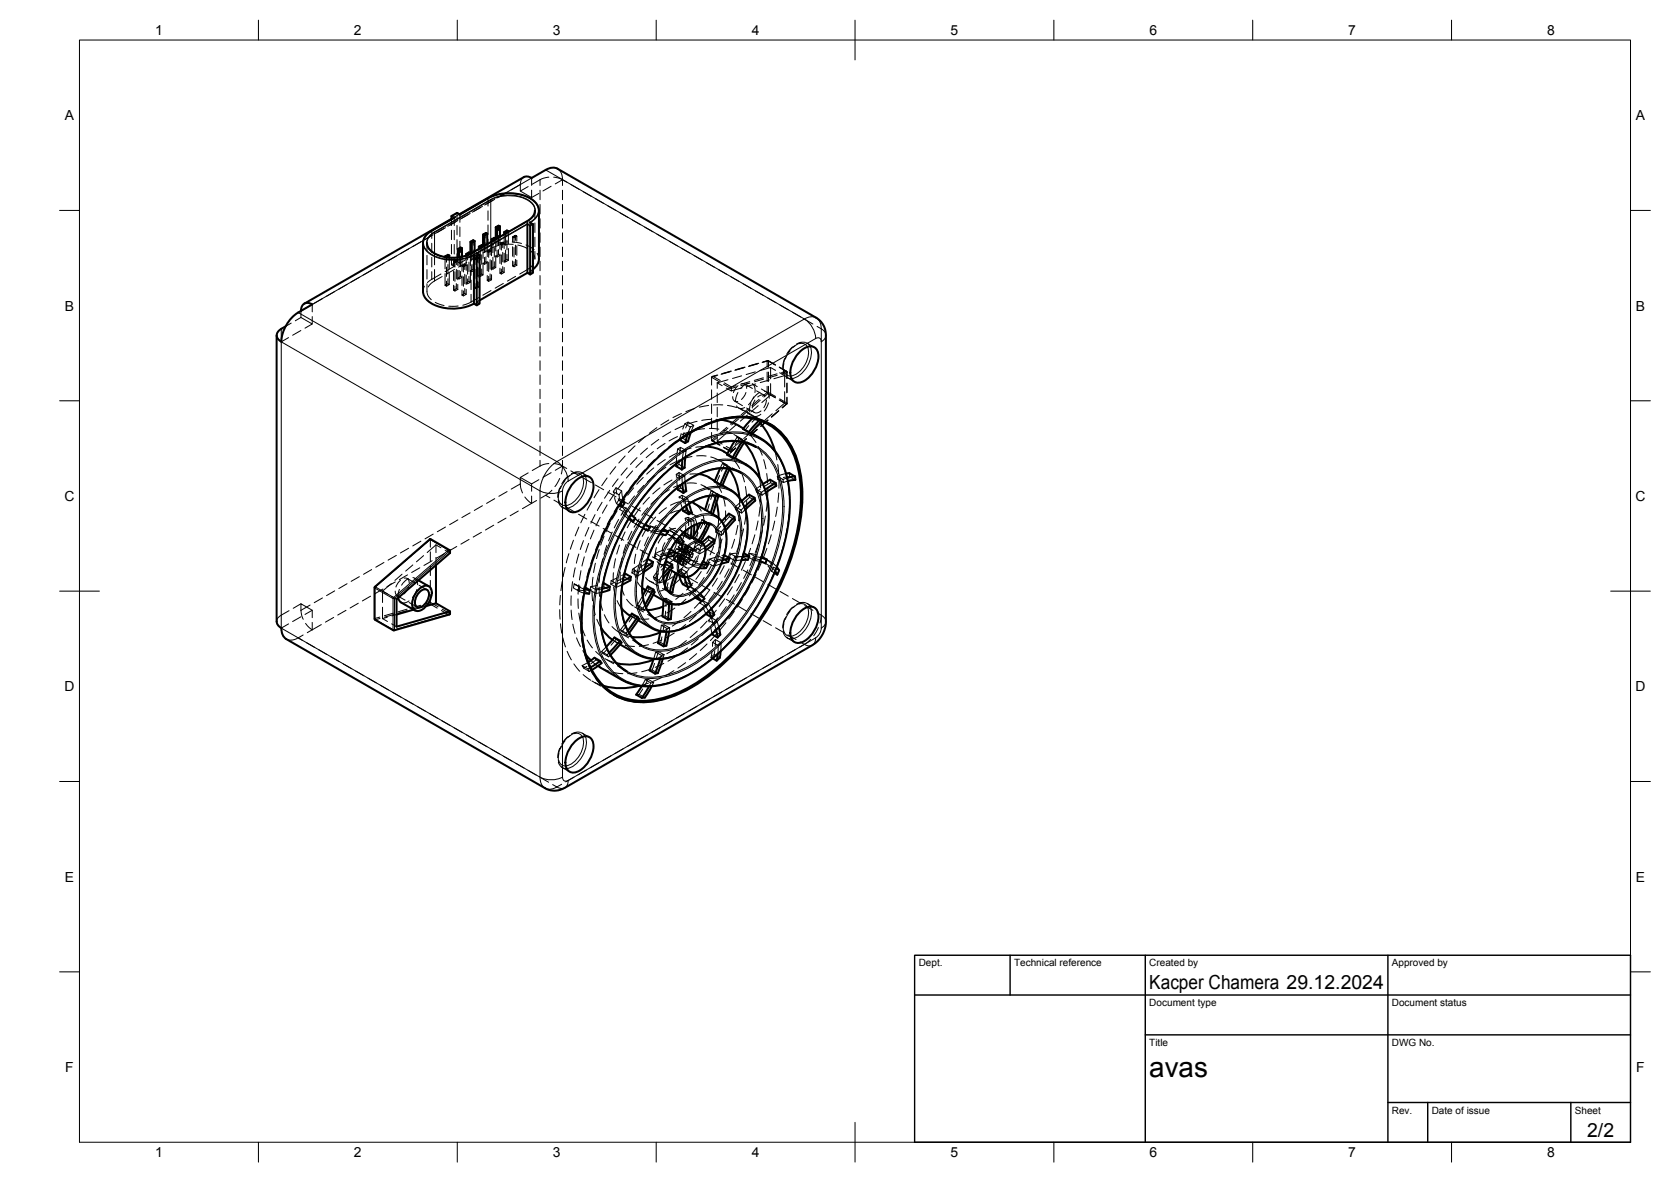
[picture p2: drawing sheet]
<svg xmlns="http://www.w3.org/2000/svg" width="420mm" height="297mm" viewBox="0 0 420 297" stroke-linecap="round" stroke-linejoin="round" font-family="sans-serif">
<defs><g id="words">
<text font-size="7" x="289" y="270.6">avas</text>
<g font-size="4.9">
<text x="289" y="248.5">Kacper Chamera 29.12.2024</text>
<text x="399.1" y="285.7">2/2</text>
</g>
<g font-size="3.5">
<text x="39" y="8.8">1</text>
<text x="89" y="8.8">2</text>
<text x="139" y="8.8">3</text>
<text x="189" y="8.8">4</text>
<text x="239" y="8.8">5</text>
<text x="289" y="8.8">6</text>
<text x="339" y="8.8">7</text>
<text x="389" y="8.8">8</text>
<text x="16.3" y="30.2">A</text>
<text x="411.3" y="30.2">A</text>
<text x="16.3" y="78">B</text>
<text x="411.3" y="78">B</text>
<text x="16.2" y="125.9">C</text>
<text x="411.2" y="125.9">C</text>
<text x="16.2" y="173.7">D</text>
<text x="411.2" y="173.7">D</text>
<text x="16.3" y="221.6">E</text>
<text x="411.3" y="221.6">E</text>
<text x="16.4" y="269.4">F</text>
<text x="411.4" y="269.4">F</text>
<text x="39" y="290.8">1</text>
<text x="89" y="290.8">2</text>
<text x="139" y="290.8">3</text>
<text x="189" y="290.8">4</text>
<text x="239" y="290.8">5</text>
<text x="289" y="290.8">6</text>
<text x="339" y="290.8">7</text>
<text x="389" y="290.8">8</text>
</g>
<g font-size="2.5">
<text x="231" y="242.9">Dept.</text>
<text x="255" y="242.9">Technical reference</text>
<text x="289" y="242.9">Created by</text>
<text x="350" y="242.9">Approved by</text>
<text x="289" y="252.8">Document type</text>
<text x="350" y="252.8">Document status</text>
<text x="289" y="262.9">Title</text>
<text x="350" y="262.9">DWG No.</text>
<text x="350" y="279.9">Rev.</text>
<text x="360" y="279.9">Date of issue</text>
<text x="396" y="279.9">Sheet</text>
</g>
</g></defs>
<!-- layer: Hidden -->
<g fill="none" stroke="#000" stroke-width=".25">
<path d="M113.5 55.1v1.6M113.5 57.9v2.3M114.2 57.9v2.3M114.3 54.7l-.1 2M114.9 53.5h.1M114.9 53.5v2M114.9 56.6v2.4M115.5 53.8l-2 1.2M115.6 53.9h.1M115.6 53.9v2M115.6 57.1v2.3M122.2 58.5l.3 .2"/>
<path d="M122.2 58.5l-.7 .5M122.2 58.5v1.3M124.3 59.8l.4 .2M124.3 59.8l-.7 .4M124.3 59.8v1.2M125 59.9v1.8M125.3 56.7l.4 .2M125.3 56.7l-.6 .4M125.3 56.7v1.3M125.3 59.1v2.4M125.7 59.5v3.1M126.8 58.9v3.5"/>
<path d="M127.1 58.7v3M127.5 57.9l.3 .2M127.5 57.9l-.7 .4M127.5 57.9v1.3M127.8 58.3v2.9M129 59.5l.6-.4-.7 .4v1.3M129.2 59.6l-.3-.1 .3 .3v1.2M129.6 59.1l.3 .3zM129.6 59.1v1.3M129.8 59.3l-.6 .3v.2l.7-.4v1.2M131.7 44.5l-.5 .5-.3 .6-.1 2.4 2-1.1M133.3 55.9v.7"/>
<path d="M133.7 47.8v1.8l-2.9-1.6M133.7 44.7v1.9M134.5 52.9v1.9M134.5 56v2.4M134.5 59.6v2.4M135.5 48.6l-1.8 1M138 44.5l-.8 .1a8.4 8.4 0 0 0-3.4 1.7M138.6 46.8l-2.1 1.2M139.2 44.5l1.3 .3 .9 .4M140.2 42.4l.6 .5 .4 .8 .2 1.5M141.4 45.2l-1.8 1M75.7 79.8l2.8 1.6-1.8 1.1"/>
<path d="M75.7 79.8l-1.4 .8M75.7 78.1v1.7M78.5 76.5v1.9M78.5 79.6v1.8M106.7 71.9l-.3 1.3M107.4 73.3l.3 1.2 .7 .8M107.4 61.1v1.9M107.4 64.2v2.4M107.4 67.8v2.3M107.4 71.3v1.9M109.4 76l2.3 .8M110.9 68.9l-3.4 2.1"/>
<path d="M111.2 69.5a9.3 9.3 0 0 0-3.2 2.1l-.3 .5M111.9 68.8v2.9l.7-.4M111.9 64.6v3M112.3 64.7v1.2M112.3 67.1v2.4M112.3 70.7v1.2M112.6 64l.4 .2M112.6 71.3l.4 .2-.7 .4-.4-.2M112.6 64l-.7 .4M112.6 64v1.3M112.6 66.5v2.4M112.6 70v1.3"/>
<path d="M113 64.7v2.8M113 68.7v2.8M113.5 61.4v2.4M113.5 65v1.5M113.5 66.5l.7 .4M114 71.7v1.2l.7-.4M114 68.1v2.4M114.2 65.6l.5-.3-.7 .4v1.2M114.2 61.4v2.4M114.2 65v1.9M114.2 66.9l-2.3 1.4M114.3 67.7l-2.1 1.2"/>
<path d="M114.4 65.7h-.4l.4 .2v1.2M114.4 71.9v1.2l-.4-.2M114.4 68.3v2.4M114.7 65.3l.4 .2zM114.7 65.3v1.2M114.7 67.7v2.4M114.7 71.3v1.2M114.7 72.5l.4 .2M114.9 60.2v2.4M114.9 63.8v1.9M114.9 65.7l-1.4 .8M114.9 65.7l.7 .4"/>
<path d="M115 65.4l-.6 .3v.2l.7-.4M115.1 69.9l.7-.4 .4 .2-.8 .4zM115.1 64.7v2M115.1 67.9v2.4M115.1 71.5v1.2M115.1 72.7l-.7 .4M115.2 76.9h-2.4M115.4 64.7v2.1M115.4 68v2.1M115.6 60.6v2.4M115.6 64.2v1.9M115.8 62.2l.4 .2"/>
<path d="M115.8 62.2l-.7 .4M115.8 62.2v1.3M115.8 64.7v2.3M115.8 68.2v1.3M116.2 72.9v1.3l.7-.4M116.2 64.5v3.6M116.2 69.3v2.4M116.3 66.8l.6-.3-.7 .4M116.5 66.9h-.3l.3 .2v1.3M116.5 69.5v2.4M116.5 73.1v1.3M116.9 66.5l.3 .2z"/>
<path d="M116.9 73.8l.3 .2-.7 .4-.3-.2M116.9 66.5v1.2M116.9 68.9v2.4M116.9 72.5v1.3M117.1 66.6l-.6 .5 .7-.4M117.1 65.3l-1.5 .8M117.2 71.1l.7-.4 .4 .2-.7 .4zM117.2 64.2v3.7M117.2 69.1v2.4M117.2 72.7v1.3M117.4 65.9l-2.1 1.2M117.6 64.1v1.2"/>
<path d="M117.6 66.5v2.4M117.6 70.1v1.2M117.9 63.4l.4 .2M117.9 63.4l-.7 .4M117.9 63.4v1.3M117.9 65.9v2.3M117.9 69.5v1.2M118.3 68.1l.7-.4 .3 .1-.7 .5zM118.3 63.8v2.9M118.3 67.9v3M118.6 63.6v1.7M118.6 66.5v1.8"/>
<path d="M119 60.4l.3 .2M119 60.4l-.7 .4M119 60.4v1.2M119 62.8v2.4M119 66.4v1.3M119.3 71.1v1.2l.8-.4M119.3 63.2v3.1M119.3 67.5v2.4M119.5 65l.6-.3-.8 .4M119.7 65.1h-.4l.4 .2v1.2M119.7 71.3v1.2l-.4-.2M119.7 67.7v2.4"/>
<path d="M119.8 63.7l.1 .7M120.1 64.7l.3 .2zM120.1 64.7v1.2M120.1 67.1v2.4M120.1 70.7v1.2M120.1 71.9l.3 .2M120.2 63.5l-2.1 1.2M120.3 64.8l-.6 .3v.2l.7-.4M120.4 74.8l-2.5 1.4-1.5 .5M120.4 69.3l.7-.4 .4 .2-.7 .4zM120.4 62.6v3.5M120.4 67.3v2.4"/>
<path d="M120.4 70.9v1.2M120.4 72.1l-.7 .4M120.5 64.1l-2.1 1.2M120.6 75.5l-.7 .4 .7 .4M120.8 62.4v2.9M120.8 66.5v3M121.1 61.6l.4 .2M121.1 61.6l-.7 .4M121.1 61.6v1.3M121.1 64v2.4M121.1 67.6v1.3M121.5 66.2l.7-.4 .3 .2-.7 .4z"/>
<path d="M121.5 61.9v3M121.5 66.1v3M121.8 61.8v1.7M121.8 64.7v1.7M122.2 61v2.4M122.2 64.6v1.2M122.5 69.2v1.3l.7-.4M122.5 61.3v3.2M122.5 65.7v2.4M122.7 63.1l.5-.3-.7 .4M122.9 63.3l-.4-.1 .4 .2v1.3M122.9 69.5v1.2l-.4-.2"/>
<path d="M122.9 65.9v2.3M123.2 62.8l.4 .2zM123.2 62.8v1.3M123.2 65.3v2.3M123.2 68.8v1.3M123.2 70.1l.4 .2M123.4 62.9l-.5 .4v.1l.7-.4M123.5 73l-2.1 1.2M123.6 67.4l.7-.4 .4 .2-.8 .5zM123.6 60.7v3.6M123.6 65.5v2.3M123.6 69v1.3"/>
<path d="M123.6 70.3l-.7 .4M123.9 60.5v3M123.9 64.7v3M124.1 61.4l-2.9 1.5M124.3 62.2v2.4M124.3 65.8v1.2M124.7 60.1v3M124.7 64.3v2.9M125 62.9v1.7l-.3-.2 .6-.4M125.3 62.7v1.3M125.3 64l.4 .2-.7 .4M125.5 61.7l-1.5 .5-2.5 1.3"/>
<path d="M125.7 67.4v1.3l.7-.4M125.7 63.8v2.4M125.8 61.3l.6-.3-.7 .4M126.1 61.4h-.4l.4 .2v1.3M126.1 64v2.4M126.1 67.6v1.3M126.4 61l.4 .2zM126.4 68.3l.4 .2-.7 .4-.4-.2M126.4 61v1.2M126.4 63.4v2.4M126.4 67v1.3M126.6 71.2l-2.1 1.2"/>
<path d="M126.6 61.1l-.5 .5 .7-.4M126.8 63.6v2.4M126.8 67.2v1.3M127.1 62.9v2.9l-.3-.2 .7-.4M127.5 60.4v2.4M127.5 64v1.2M127.5 65.2l.3 .2M127.6 60.8l-2.4 .3M127.8 62.4v3M127.8 65.4l-.7 .4M128.8 60.8l2.3 .4M128.9 65.6v1.2l.7-.4"/>
<path d="M128.9 62v2.4M129 61.4l-2.3 .1M129.2 65.8v1.2l-.3-.2M129.2 62.2v2.4M129.6 61.6v2.4M129.6 65.2v1.2M129.6 66.4l.3 .2M129.6 69.5l-2 1.1M129.9 61.8v2.4M129.9 65.4v1.2M129.9 66.6l-.7 .4M130.2 61.6l2.2 .8"/>
<path d="M132.3 61.6l2 1.2M133.4 63l.9 1.3 .2 .8v-1.9M134 67.7l-.7 .5 .7 .4M134.2 66.2l-.3 .5a9.3 9.3 0 0 1-3.2 2.2M135.1 63.7l.4 1.4M72.6 84.8l-1.9 1.1M73.2 81.2l-1.4 .8M75.6 83.1l-2 1.2M178.9 94.8h.1M178.9 94.8v2M178.9 98v2.3M178.9 94.8l2 1.1"/>
<path d="M179.3 94.6l-.4 .2M180.3 94.3l-1.2 .3M180.3 96.2l1.3 .7M180.3 96.2v1.4M180.3 98.8v2.4M181.9 96.5l2 1.2M182.6 97.5l1.3 .7M183 95.4l-2.7 .8M183.7 93.3l-2.2 .6M183.9 97.2v1l2.7-.7M184.2 99.7a1.01 1.01 0 0 0 1.3 1.2M185.5 98.6l-.5 1.4-.1 .9"/>
<path d="M185.6 96.9l-.6 .6-.6 1.1M186.5 96.4a1.01 1.01 0 0 1 1.2 1.2M186.5 94.5l-2.3 .6M187.2 92.3l-2.3 .6M187.2 96.5l2 1.1M187.6 98.6l-.5 1-.7 .8M188.1 96.3l-1.2 .6-.7 .8M189.1 96.4l1.3 .8M189.2 96.5l.6 .9v1.2M189.5 99.8l-1.3 1.9M189.9 93.5l-2.3 .6M190 96.5l-2.3 .6"/>
<path d="M190.2 98.2l2 1.1M190.6 91.3l-2.3 .7M191.1 98.6l-1.2 .9-.5 .7M191.4 97.8l1.3 .7M191.8 91l1.3-.4 1.9 1.1M192.2 98.3l.8 .4 .3 .6 .1 .8M192.4 99.5a1.32 1.32 0 0 0-1.9 .3M193.4 95.5l-2.2 .6M193.8 92.4v2.8M193.8 96.4v2.9M193.8 99.3l1.2 .7M193.8 92.4l1.2 .7"/>
<path d="M193.8 99.3l-2.2 1.9M193.8 92.4l-2.7 .7M196 92.3l1.8 1 .1 1.7M196 93.7l1.3 .7M197 93.6l.6 1 2.1 1.3M197.3 90.1l-.5 2.3M197.3 94.4v2.8M197.3 98.4v2.9M197.3 94.4l-2.7 .8M197.9 99.8v1.6l-1.2 1.1M197.9 96.3v2.3M199.3 87.2l-1.5 1.8"/>
<path d="M202.5 86.1l-1-.1-1.2 .5M203 86.3l1.7 1M130.8 120l2.9 1.6 1.8-1M130.8 120l.1 2.1 .5 1.8M132.8 118.8l-2 1.2M138 116.5l-.8 .1a9.5 9.5 0 0 0-3.4 1.6M138.6 118.8l-2.1 1.2M139.2 116.5l1.3 .2 .9 .4M141.4 117.1l-.3 2M141.4 117.1l-1.8 1.1M142.7 119.7l-1.5 1.9M146 118.6h-1.2l-1.1 .4"/>
<path d="M146.4 118.8l1.8 1.1M154.8 117.3l-1.4 1.9M157.2 114.6l-1.6 1.8M157.7 117.6l-1.5 1.8M159.1 118.3l-1.6 1.8M159.7 112l-1.7 1.7M160.2 115l-1.7 1.7M161.6 115.8l-1.7 1.7M161.7 120l-1.6 1.7M162.1 118.1l-1.6 1.8M162.3 118.2l-1.6 1.8M162.3 109.7l-1.8 1.5"/>
<path d="M162.8 112.6l-1.8 1.6M164.3 113.5l-1.8 1.5M164.4 117.6l-1.8 1.6M164.5 119.5l-1.7 1.6M164.6 115.5l-1.7 1.7M164.7 115.6l-1.6 1.7M165.2 107.5l-1.9 1.4M165.7 110.4l-2 1.5M167.2 111.4l-2 1.4M167.2 113.1l-1.8 1.6M167.3 115.5l-2 1.3M167.4 113.2l-1.8 1.6"/>
<path d="M167.4 117.4l-1.9 1.4M168.2 105.5l-2 1.3M168.7 108.5l-2.1 1.3M169.9 111.2l-1.6 1.2M170 110.9l-1.9 1.4M170 117.2l.7-.5 1.4 .8M170.1 119.2l.7-.4 .1 1.9M170.1 119.2v.6M170.1 119.2l1.4 .8 .1 1.6M170.1 115l-.1 1.6M170.3 109.7l-2.1 1.1M170.4 112.8l.7-.4-.2 1.9"/>
<path d="M170.4 112.8l-.1 1M170.4 112.8l1.4 .9-.2 1.7M170.4 113.8l-2.1 1.1M170.6 115.8l-2.1 1M170.8 118.8l1.4 .8M170.8 115.5l-.1 1.2M170.9 110.5l.7-.4 1.4 .8M171.1 112.4l1.4 .8M171.3 109l-.4 1.5M171.3 103.9l-2.1 1.1M171.8 113.7l.7-.5-.2 1.7M171.9 107l-2.2 1"/>
<path d="M172 108.7l-.4 1.4M172.2 106.5l.8-.4 1.4 .8-.8 .4zM172.2 106.5l-.5 1.3M172.3 119.4l-2.3 .7M173 108.9l-2 1.3M173 106.1l-.6 1.5M173.5 119.2h2.2M173.6 107.3l-.7 1.8M173.7 108.4l-2.3 .8M173.8 112.6l-2.3 .7M174 114.7l-2.3 .6M174.4 106.9l-.7 1.8"/>
<path d="M174.7 102.6l-2.3 .8M175.2 114.6h2.3M175.3 105.9l-2.3 .7M176.1 107.2l-2.1 1.1M177.2 107.7l-2.4 .4M177.4 112.2l-2.5 .2M178.2 101.9l-2.4 .4M178.4 107.7l2.3 .2M178.7 114.8l2.2 .9M178.8 105.4l-2.4 .2M178.9 110.6l.4 .2M178.9 110.6l2 1.2"/>
<path d="M178.9 101.5v2.4M178.9 105.1v2.4M178.9 108.7v1.9M179 110.8l1.9 1.1M179.4 105.8l-2.2 .9M180 105.4l1.3 .1M180.3 110.9l1.3 .7M180.3 102.3v2.4M180.3 105.9v2.4M180.3 109.5v1.4M180.8 115.7l2.2 1.3M180.9 119.5l-.7 1.7"/>
<path d="M181.7 116.5l.5 .2-.8 1.7M181.7 116.5l-.6 1.2M181.7 116.5l1.4 .8-.2 .4M181.7 101.8h-2.3M181.9 116.4l1.5 1.6M181.9 108.1l2.2 .9M181.9 112.4l2 1.1M181.9 112.5l2 1.1 1.1-1M182 113.5l1.9 1.4M182.2 116.7l1.4 .8M182.5 109l-2.2 1.9M182.6 112.2l1.3 .7"/>
<path d="M182.8 114.2l1.9 1M182.9 104.9l-2.4 .6M182.9 114l1.9 1.1M182.9 101.9l2.3 .5M183.1 117.3l.5 .2-.1 .3M183.9 113.5h.1M183.9 112.9v.6M184 117.5l2.3 1.3M184.3 112.7l-1 1.7M184.5 109.2l2.3 1.3M184.7 115.8l1.2 2M184.7 100.8l2 1.1"/>
<path d="M185.1 109.6l2 1.6M185.2 102l.4 .5 .6 .2 1.1-.3M185.3 106.6l-1.8 1.6M185.3 109.9l.6 .2-1.1 1.6M185.3 109.9l-.6 1M185.3 109.9l1.4 .8-.2 .3M185.7 102.5l1.2 .7M185.8 107l2 1.5M185.9 110.1l1.4 .8M186.1 111l-2.2 1.9M186.4 102.9l2 1.1M186.4 104.6l-2.4 .1"/>
<path d="M186.5 118.8l.7 2.3M186.7 110.7l.6 .2-.2 .3M186.8 107.8l2 1M186.9 107.7l1.9 1.1M187.6 104.7l2.3 .4M187.7 110.3l-1.8 1.6M187.7 102.5l2 1.2M187.8 103.5l2.2 1.3M187.8 111l2.2 1.3M187.9 104.3l-1.8 1.5M187.9 103.8l1.3 .7M188.3 107l-.9 1"/>
<path d="M188.6 109.3l1.5 1.9M188.8 108.7l-1.8 1.5M188.8 101.2l-.3 1.5v.8M189.4 104.7l1.7 1.6M189.7 104.7l2 1.1zM189.7 104.7l-.6 .5M189.8 100.5l-.5 1.2-.1 .8M190.3 105l-1.2 1.1M190.4 108l-1.8 1.5M190.6 101.9l-1.8 1.6M190.7 112.2l.9 2.2M191 105.4l2.3 1.3"/>
<path d="M191.1 105.5l-.2 .1M191.1 105.4l2.4 1.1M191.3 104.1l-1.4 .6-.8-.2M191.3 103.3a1.33 1.33 0 0 1-1.8 .2M191.5 106.3l-1.8 1.6M191.7 105.8l-.1 .1M192 115.5l.6 2.3M192.7 100.5l-.2 1-.5 1M192.8 119l.2 2.4M193.1 105.6l-1.8 1.6M193.2 101.2l-1 2.1M193.4 106.5l.2 .1"/>
<path d="M194.2 104l-1.8 1.5M194.8 113.3l.5 2.3M195.5 119.7l1.4 .8 .1 .8-1.4-.9zM195.6 116.7l.2 2.4M195.8 103.3l-1.8 1.5M196 100.6l1.3 .7M197.3 101.3l-2.2 1.9M197.7 119l-2.2 .7M198.5 118.9l.1 .9 1.4 .8M198.6 119.8l-1.6 .2M106.5 139.6l-1.8 1.6M108.2 135.4v.1"/>
<path d="M108.2 135.5l2 1.2M108.2 135.5v2M108.2 138.7v2.4M109.6 136.9l-2.2 2M109.6 136.9v2M109.6 136.9l1.3 .8M111.2 137.3l2 1.1M111.9 138.2l1.3 .8M132 124.9l1.7 1.6M133.7 121.6v1.9M133.7 124.7v1.8M134.9 125.8l-1.2 .7"/>
<path d="M138.8 123.2l-1.1 1-1.7 1M140.4 126.2l.7 1.1 2.1 1.2M140.7 122.7l-.5 2.3M140.7 120.2l-1.2 2.1M143 139.2l-.6 2.2M144.2 135.8l-.8 2.2M145.5 132.5l-.9 2.2M145.5 139.2l-.6 2.3M146.7 135.9l-.8 2.2M146.9 139.9l-.6 2.3M147.1 129.3l-1.1 2.1M148 136.6l-.7 2.2"/>
<path d="M148.1 132.6l-1 2.1M148.8 126.1l-1.2 2.1M149.3 139.4l-.8 2.3M149.4 133.2l-1 2.2M149.5 139.5l-.8 2.2M149.6 129.3l-1 2.2M150.6 123l-1.2 2.1M150.6 136.1l-.9 2.2M150.7 138.1l-.7 2.3M150.8 136.2l-.9 2.2M150.9 130l-1 2.2M151.4 126.2l-1.2 2.1"/>
<path d="M151.9 134.8l-.9 2.2M152.1 132.8l-1 2.2M152.3 132.9l-1 2.2M152.6 137l-.7 2.3M152.7 120.1l-1.4 2M152.7 126.9l-1.2 2.1M153.3 123.2l-1.3 2M153.4 131.5l-1 2.2M153.8 129.7l-1.1 2.1M153.9 133.7l-.9 2.2M154 129.8l-1.2 2.1M154.2 123.5l.1 .4"/>
<path d="M154.5 125l.5 1.6M154.6 123.9l-1.3 2M154.9 122.6l1.4 .8-.7 .9-1.4-.8zM154.9 122.6l.2 1.5M155.2 128.4l-1.3 2.1M155.4 120.3l-1.4 1.9M155.4 125.3l.2 .4M155.6 130.5l-1.1 2.2M155.6 124.3l.5 2.1M155.7 126.6l-1.3 2.1M155.8 137l-.7 2.2M155.8 126.7l-1.2 2"/>
<path d="M156.3 123.4l.4 2.1M156.4 127.2l1.4 .8M156.4 128.9l1.4 1.4M156.7 121.1l-1.4 1.8M157 126.5l-1.4-.8-.6 .9 .7 .3M157.1 125.4l-1.3 2M157.2 133.7l-1 2.2M157.2 128.8l.6-.8 .9 1.3M157.4 136.8l-.7 2.3M157.4 127.5l-1.3 2M157.5 128.7l-1.1-1.5-.6 .8 1.4 .8 1 1.3M157.6 123.7l-1.3 1.9"/>
<path d="M157.8 123.7l-1.4 2M158.9 133.5l-1 2.2M158.9 130.6l-1.2 2M159.3 122.6l-1.5 1.8M159.5 130.3l1.4 .8M159.6 124.6l-1.5 1.9M159.7 130.2l-1.4-.8-.5 .9 .3 .1M159.8 131.7l1.7 .8M159.8 120.8l-1.5 1.9M159.8 131.7l1.4 .8M159.9 139.3l-.4 2.3M160 120.9l-1.5 1.9"/>
<path d="M160.3 130.8l1.4 .8M160.7 130.5l-1.3 2M161 127.6l-1.4 1.9M161 135.9l-.8 2.2M161.1 131.3l-1.6-1-.5 .9 2.7 1.6M161.7 138.3l-.4 2.3M161.9 122l-1.6 1.7M162.2 131.9l-1.3-.8-.5 .9M162.3 131.8l-.2-.1-.6 .8 1.4 .9M162.7 132.7l-1.2 2.1M162.9 127.6l-1.5 1.9M163 135l-.9 2.1"/>
<path d="M163.3 125l-1.6 1.7M163.4 132.2l1.5 .8M164 133.3l2 .4M164.8 139.1l1.4 .8M164.9 129.9l-1.6 1.8M165 139.8l-.5 .3M165 132l-1.4 1.9M165.1 137.6l-.3 1.5v.9M165.4 125.1l-1.7 1.7M165.5 132.6l-2.1-.4-.5 .8 1.4 .8 1.6 .4M166 122.6l-1.9 1.5M166.5 133.4l-1.6-.4-.6 .8"/>
<path d="M166.6 138.3l-1.8 .8-.3 1M166.8 132.9l-.2-.1-.6 .9 1.4 .8M166.8 134.5l-1.3 2M167.1 139.5l2.8 1.6M167.2 136.4l-.6 1.2-.1 .8M167.6 127.6l-1.9 1.5M167.6 129.6l-1.8 1.5M168 138.9l-1.9 .4M168.1 139.1l-1.2 .5a1.36 1.36 0 0 0-1 1.3M168.1 134.3l1.5 .8M168.2 133.2l1.4 .8M168.3 123l-2 1.4"/>
<path d="M168.4 138l-.6 .1M168.5 134.5l1.3 1.5M168.6 138.1l-.2-.1-.4 .9 1.4 .8M168.7 133.4l1.4 .9M168.7 139.1a1.33 1.33 0 0 1-1.8 .2M169 134.8l.6-.8 1.3 .9M169 120.6l-2.1 1.3M169.4 139.5v.8M169.6 135.2l2.2 1.3M169.8 135.3a1.32 1.32 0 0 0-1.9 .3M169.8 134.4l-1.6-1.2-.7 .8 2.7 1.6M169.9 132.8l-1 .2-1.2 .7"/>
<path d="M169.9 136.1l-.1-.1 .7-.7 1.4 .9M170.1 139.8l-.6 1 1.5 .8 .4-1M170.1 139.8l.3-.3v.9l-.4 .8 1.4 .8M170.1 139.8l1.3 .8M170.1 136.3l-.2 1-.5 1M170.1 137.9l-.5 .9M170.2 138.9l-.8 .6 1.4 .8 .8-.6M170.2 138.9h.3a2.24 2.24 0 0 1-1.1 1.4l1.4 .8M170.2 139.7l-1.8 1.7M170.2 121l.1 1.5M170.2 138.9l1.4 .8M170.4 123l.8-.4 1.4 .8"/>
<path d="M170.4 139.5l1.4 .8M170.5 138.9l1.4 .8M170.7 139.9l1.4 .8M170.8 138l-.7-.1 1.4 .9h.7M170.8 138v.1a.96 .96 0 0 1-1 .7h-.2l1.4 .8M170.8 124.9l.7-.4 .5 2M170.8 124.9v.3M170.8 124.9l1.4 .8 .3 1.4M170.8 138l1.4 .8M170.8 126.1l-2.2 .9M170.8 133l1.2 .7M170.9 128.3l-2.2 .7"/>
<path d="M170.9 138.3l1.4 .8M171 133.1l.6 .8 .3 1.4M171 121.8l.2 .8M171.1 126.3l.5 1.5M171.1 139.8l1.4 .8M171.3 136.9l1.4 .8 .2 .7-1.4-.9zM171.3 136.9l-.8 .5M171.4 138.1l1.4 .8M171.5 120l.7-.4 .1 1.5M171.5 124.5l1.4 .8M171.5 138.8l-.5 .8a.89 .89 0 0 0 1.3-.6l-.1-.2M171.5 137.5l-.1 .6a.62 .62 0 0 1-.9-.7l1.4 .8"/>
<path d="M171.6 121.7l-2.2 .8M171.6 139.7h.3l-.5 .9-.6 .5v-.8M171.6 139.4l1.4 .8M171.7 136.5l-.8 2.2M171.7 136.7l.7 .1M171.8 128.4l.8-.3 1.4 .8M171.8 138.2l1.4 .8M171.8 139.6l.8-.3 1.4 .8-.8 .3M171.8 139.6l1.4 .8M171.9 138.7l1.3 .8M172 125.9l1.9 .3M172.1 128.3l1.4 .5 .6 .6"/>
<path d="M172.1 137.8l.3-1 1.4 .8-.3 1M172.1 137.8l1.4 .8M172.2 134.5l.7-.1 1.4 .8M172.2 125.7l.7-.4 .3 1.3M172.2 138.6l.7-.9 1.4 .8-.7 .9M172.2 138.6l1.4 .8M172.3 139.9l-.7 .8M172.3 130.2l.7-.2 .1 2.1M172.3 130.2l.1 .7M172.3 130.2l1.4 .8 .1 1.4M172.3 133.9l2 1.1M172.4 127.6l.2 .5"/>
<path d="M172.4 132.1l-.1 1.3M172.7 137.7l-.5 .3a.54 .54 0 0 0 0 .7 .54 .54 0 0 0 .6 .2l.1-.5M172.7 137.1l.2 .6M172.7 139.6l-.6 1.1-.1 .8M172.7 121.4l2.4 .1M172.8 137.1l2.2 1.2M172.9 138.3l-.3 1M173 133.3l-.1 1.1M173 130l1.5 .8M173.1 137.5l-1.4-.8a1.36 1.36 0 0 0 .1 1.5l.3-.4M173.3 128.7l2.2 1.2M173.7 131l.8-.2 .1 1.2"/>
<path d="M173.7 139.5l-1.2 2M173.8 137.6l-.7-.1a1.3 1.3 0 0 0 .1 1.5l.3-.4M174.1 137.9l-1.4-.8-.6 .7-.2 .9 .3-.1M174.1 135.1l1.4 .8 .4 .5-1.5-.8zM174.3 139.1l-1.4-.8a1.67 1.67 0 0 0-1.3 1.1l.2 .2M174.3 138.5l-.2-.6-.6 .7-.3 .9 .4-.1M174.3 134.7l-.2 .4M174.5 126.5l1 .7 .8 1.2M174.6 137.5l1.5 .8-.2 .9-1.4-.8zM174.8 130.4l.4 1.3M175 136.2l-.8 2.2M175.1 139.9l-1.2 2.1"/>
<path d="M175.2 138.5a1.32 1.32 0 0 0-1.8 .3M175.4 133l-.2 2M175.5 133.9l-1.1 1.7M175.6 139.5l-.2 1-.5 1M175.6 135.8l-.1 .1M175.6 137.7l-1.1 .7M176.1 136.1l-.2 .3M176.3 121.8l1.9 1.3M176.5 136.6l-.9 2.2M176.5 130.6l.5 .4-.9 1.9M176.5 130.6l-.4 .9M176.5 130.6l1.4 .9"/>
<path d="M176.5 136.3l-1.9 1.2M176.6 130.6l2.2 1.2M176.8 129.5l.3 2.4M177 131l1.4 .8M177 122.2l2.3 1.3M177.1 133.1l-.3 2.3M177.3 137.6l-1.2 .7M177.4 128.2l1.8 1.1-.4-.3M177.4 138.3l-1.5 .9M177.9 131.4l.2 .2M178.2 135.7l1.4 .8M178.2 134.8a1.62 1.62 0 0 1-.8 1.7l-.8 .6"/>
<path d="M178.3 120l1.1 .8M178.4 126.7l-.6 1.7M178.8 123.3l.6 .2-.7 2M178.8 123.3l-.4 1.3M178.8 123.3l1.4 .8-.1 .5M179 124l1.1 2.3M179.3 129.2l-.1 .1M179.4 123.5l3.1 1.8M179.4 137.2l-.8 2.2M179.7 121l2 1M179.7 120.8l2 1.2M179.9 132.9l1.4 .8 .1 .8-1.4-.8z"/>
<path d="M180.2 124.1l.6 .3-.1 .3M180.2 121.7l1.2 2M180.3 133.8l-.5 2.3M180.4 139.9l-1.9 .6M180.4 138.8l-.9 2.2M180.7 130.1l-.2 2.5M181.2 132.3l-1.2 1.4M181.5 131l-1.6 1.9M181.5 135.5l-.7 2.2M181.9 124.9l.4 2.3M182 139.5l-.3 .9-2 .6M182 139.5l-.5 .1"/>
<path d="M182 139.5h.1M182.3 132.6l-1 1.1M182.3 132l-.5 2.3M182.4 128.4v2.4M182.5 133.3l-1.1 1.2M183.3 129.1l.1 .7-1.4 1.6M183.4 129.8l1.4 .9M183.6 138.9l-1 2.2M183.7 139.2l1.4 .8-.3 .9-1.4-.8zM184.7 135.5l-.7 2.3M184.8 139.7l-.9 2.2M184.9 127.4l1.4 .8 .2 .7-1.4-.8z"/>
<path d="M185.5 132l-.5 2.4M185.6 139l-1.9 .2M185.9 125l.1 2.3M185.9 128.5l-.2 2.4M186 136.4l-.7 2.2M186.2 127.1l-1.1 1M186.5 125.9l-1.6 1.5M186.6 139.9l1.4 .8M186.8 139.8l-1.7 .2M186.8 139h.2M187 139l-.4 .9-1.9 .1M187 132.9l-.6 2.3"/>
<path d="M187 139h.1M187.2 127.4l-.9 .8M187.4 128l-.9 .9M187.4 122.3l.3 2.3M187.6 129.4l-.4 2.3M187.7 125.8v2.4M188.3 124.3l.2 .7-1.5 1.3M188.5 125l1.4 .8M188.5 139.1l1.4 .8-.3 .9-1.4-.8zM188.5 139.1l1.9 .4M188.7 137.8l-.8 2.2M189.5 139.9l-.9 2.2"/>
<path d="M189.8 134.4l-.7 2.3M189.9 139.9l1.5 .3M190.1 122.9l1.4 .8 .1 .7-1.4-.8zM190.6 130.9l-.5 2.3M190.7 136.6l-.8 2.2M191 120.1l.3 2.5M191.1 127.4l-.3 2.3M191.1 123l-.9 .6M191.3 123.8l-.1 2.4M191.5 139.9l-.4 .9-1.9-.6M191.7 133.2l-.6 2.3M191.8 121.7l-1.7 1.2"/>
<path d="M192.4 123.1l-.9 .6M192.4 129.7l-.4 2.3M192.6 123.7l-1 .7M192.8 137.8l-.8 2.2M192.9 126.1l-.3 2.4M193 122.6v2.4M193.6 120.6l.2 .7-1.7 1M193.8 121.3l1.4 .8M193.9 134.4l-.7 2.3M194.8 130.9l-.6 2.4M195.4 127.4l-.4 2.4M195.8 123.9l-.2 2.3"/>
<path d="M195.8 120.4h-.2M195.9 120.3v2.4M197.9 120.1l-1 .4M198.1 120.9l-1.1 .4M72.6 156.8l-1.9 1M72.7 153.5l-2.6 1.6-.4 .5-.1 .6M75.6 155l-2 1.2M75.7 151.7l-2 1.2M76.2 159.6l-2.2 1.1-1.3 .2-.7-.3M76.8 156.7l.9 1 .8 .6M78.5 155.2v-1.8l-2.8-1.7v2.1l.5 1.8M78.5 156.4v1.9"/>
<path d="M78.5 153.4l-1.8 1M78.5 158.3l-1.2 .7M96.2 148.6v2.8M96.2 152.6v2.9M96.2 148.6l1.2 .7M96.2 155.5l1.2 .7M97.4 155.1l-1.2 .4M98.4 146.6l-2.2 2M98.5 149.9l1.2 .7M98.5 156.8l1.2 .7M99.4 148.6a1.01 1.01 0 0 0 1.2 1.2M99.7 154.4l-1.2 .4"/>
<path d="M99.9 149.7l2 1.1M100.4 148.1l-.2 .8-.1 1.3M100.7 145.8l-.5 .6-.7 1.1M101.1 144.3l-1.8 1.6M101.6 145.3a1.01 1.01 0 0 1 1.3 1.2M102.4 145.4l1.9 1.1M102.7 145.4l-1 .8-.7 .9M102.7 147.5l-.5 1-.6 .8M102.8 151l-1 .5-1-.1M102.9 151.4l1.9 1.1M103.8 142l-1.8 1.5M103.8 145.1a1.51 1.51 0 0 1 1.2 1.8"/>
<path d="M104.3 145.3l.9 .5M104.8 148.1l-.3 .9-.8 1.2M105.4 147.1l1.9 1.1M107.2 152.3l-3.2 .9M108.2 149.4v2.4M108.2 142.3v2.3M108.2 145.8v2.4M108.2 151.4l2 1.1M109.6 140.1v1.9M111.2 153.1l2 1.1M112.8 154.4h.2M140.7 153.2l.1 2.4"/>
<path d="M140.9 149.6l-.1 2.4M140.9 156.8l.4 2.3M141.4 146.1l-.4 2.3M142.1 142.6l-.5 2.3M143.6 149.7v2.4M143.6 153.3l.2 2.4M144 146.2l-.3 2.4M144 156.9l.6 2.3M144.4 146.7l1.4 .8-.2 1.1-1.4-.8zM144.4 146.7l1.5 .6M144.5 146.8l1.4 .8M144.6 142.7l-.4 2.3"/>
<path d="M145.1 148.2l1.6 .2M145.3 150.5l.1 2.4M145.5 154.1l.5 2.3M145.5 146.9l-.1 2.4M145.6 148.6l1.3 .4M145.8 147.5l1.3 .6M146 156.9l.1 2.3M146.1 143.4l-.4 2.4M146.2 153.3l-.2 2.4M146.3 157.6l.8 2.2M146.6 149.7l-.3 2.4M146.7 149.8l-.2 2"/>
<path d="M147.2 147.6l-.3-.1-.2 .9 1.4 .8M147.3 146.2l-.5 2.4M147.4 146.3l-.5 2.4M148.2 142.8l-.6 2.3M148.3 142.9l-.6 2.3M148.4 148.3l1.4 .8 1.5-.2M148.5 147.4l1.4 .8M148.8 148.3h-.4M148.9 148.6l.1 2.4M149.1 145.1l-.2 2.3M149.1 152.2l.6 2.3M149.7 141.5l-.5 2.4"/>
<path d="M150.1 155.6l1.1 2.2M150.2 147.1l-1.7 .3-.1 .9M150.6 147.5l.2 2.4M150.9 144l-.2 2.3M150.9 151.1l.6 2.3M151.4 148l-1.5 .2-.1 .9M151.6 140.4l-.5 2.4M151.6 146.7l-.3 .1M151.8 147.5l-1.8 .5M151.9 146.6l-.1 .9 1.4 .8M152 154.5l1.1 2.1M153.6 146.8l1.4 .8 1.5-.7"/>
<path d="M153.7 145.9l1.4 .8M153.9 157.5l1.8 1.4M154.2 143.9v2.4M154.3 147.5l.4 2.3M154.3 146.4l-.7 .4M154.8 140.4l-.5 2.3M155.2 150.9l1.1 2M155.3 145.2l-1.6 .7-.1 .9M155.8 159l2.3 1.3M156 143.8v2.3M156 158.3l1.4 .8M156.2 147.3l.8 2.3"/>
<path d="M156.4 158.8l1.4 .8 .4-.5M156.4 140.2l-.4 2.4M156.6 146l-1.5 .7-.1 .9M156.8 159.5l2.1 .6M157 144.3l-.7 .3M157.1 145l-1.7 .9M157.1 156.8l-1.1 1.5 .4 .5M157.2 144.2l-.1 .8 1.4 .8M157.5 157.3l-1.1 1.5M157.6 150.6l1.6 1.7M157.9 158.5l-.5 .6 .4 .5M158.3 154.7l1.3 .5"/>
<path d="M158.5 154.8l1.9 1.1M158.9 154.2l.4 .5 1.4 .8M159 143.1l1.4 .8M159.3 154.7l-1.1 1.6M159.5 142.8l.4 2.3M159.6 152.5l2.2 1.3M160 143.3l-1.1 .7M160.3 152l1.4 .9M160.3 152.9l2.5 .4M160.3 146.2l1.2 1.6M160.6 152.6l1.4 .8 .4-.7M160.8 141.9l-1.8 1.2-.1 .9"/>
<path d="M160.8 155.5h2.4M161.2 141.8l.5 2.3M161.6 149.7l-1.3 2.3 .3 .6M161.6 150.8l-1 1.8M161.7 141.2l1.1-.8-.2 1 1.4 .8M161.9 143.7l-1.6 1.1-1.4-.8M162.1 148.2l1.1 .4 1.5 .1M162.2 152l-.5 .9 .3 .5M162.2 142.7l-1.8 1.2-.1 .9M162.3 145.1l.7 .7 1.3 .6M162.3 148.3l2 1.1M162.6 141.4l-1.7 1.2"/>
<path d="M162.8 154.4l2.3 1.3M162.9 147.4l.3 .6 1.4 .8M163.2 148l-1 1.8M163.3 146l2.2 1.3M164.3 145l1.4 .8M165.2 141.1l.4 .4 .7 .4 1-.1M165.4 143.5l-.8 1a.74 .74 0 0 0-.1 1.2M165.6 144.2l-1.1 1.5M165.8 141.7l2.8 1.6M166.3 157.1l.7-.1 1.4 .8-.7 .1zM166.3 157.1l-.2 1.6M166.6 154.6l-2.3 .7"/>
<path d="M166.6 147.9l2.2 1.3M166.8 144.3l-.8 1.1a.7 .7 0 0 0-.1 1.1M166.8 145.2l-.9 1.3-1.4-.8M166.8 150.4h.7l1.4 .8h-.7zM166.8 150.4v.5M166.9 146.2l-1.4 .3M167 157l-.3 1.9M167 148l1.1 .6M167.2 147.1l-.2 .9 .7 .1M167.3 154.8l-.7 .1M167.3 154.8l1.4 .8M167.3 141.4l-1.2 1.2"/>
<path d="M167.4 153.6l-.1 1.2M167.5 150.4l-.1 2M167.6 141.1l.1 .7 1.4 .9M167.7 148.1l1.4 .8M167.7 141.8l-1.4 1.5M167.7 157.9l-.1 .9M167.7 140.1l-1.8 .8-1.4-.8M168 146.5l-.3 1.6M168 147.7l-2.2 .9M168 157.9l-2 1M168.2 151.2v.4M168.4 157.8l-.2 1"/>
<path d="M168.5 143.2l-.1 .2M168.5 143.2l1.9 1.1M168.9 151.3l-2.1 1.1M168.9 151.2v.6M169 143.5l-.7 1.8M169.2 144.9l-1.7 1.1M169.5 140.8l.5 .4M169.5 159.1l-2 1.2M169.7 152.8l-2 1.3M170.1 144.1l.3 .2M170.4 144.3h.1M170.4 140.4v.9l1.5 .8-.1-.9"/>
<path d="M170.4 140.4l.3-.5a.8 .8 0 0 1 .4 1.1l1.5 .8M170.4 140.4l1.4 .8M170.6 143.3l.7-.3 1.4 .8-.7 .4zM170.6 143.3l.2 1.2M170.9 145.6l-1.8 1.5M171 156l-1.9 1.3M171.1 141l-.7 .3M171.1 140.3l2 1.2-.6-.4M171.1 140.3v-.3a.66 .66 0 0 1 1.2-.1l1.4 .8M171.1 140.3l1.4 .8M171.3 143l.4 1.9M171.3 142l1.3 .7"/>
<path d="M171.4 140.6l.4-.3a1.95 1.95 0 0 1-.4 1.7l-.4-.4M171.7 149.1l-1.8 1.5M171.8 142.5l-1.7 1.7M171.8 141.2l.3-.5a.73 .73 0 0 1 .2 1.3l-.4 .1M172 144.2l.1 .9M172.2 146l.2 .2M172.4 157l-1.9 1.4M172.4 146.2l-.7 .6M172.4 146.2l1.5 .9M172.5 150.6l-1.9 1.5M172.5 141.1v-.2a.69 .69 0 0 1 1.2-.2l-.6 .8M172.7 143.8l.2 1.2"/>
<path d="M172.8 148l.7-.6 1.5 .8-.8 .7zM173.3 142.9l-1.6 1.9M173.5 140.6l1.4 .8-.5 .8-1.4-.8zM173.5 140.6l1.9 .5M173.5 147.4l1.5 1.4M173.6 148.8l1.3 1.3M173.7 153.7l-1.7 1.5M174 140.1l.3-1a1.67 1.67 0 0 0-1.3 1.1l.2 .2M174.2 142.2a1.33 1.33 0 0 1-1.9 .3M174.2 148.9l1.1 .9M174.2 146.5l-1.6 1.8M174.4 142.2l1.5 .6"/>
<path d="M174.9 148l-1.6 1.7M174.9 141.4l1.5 .5M175 148.2l1 1M175 150.3l.7-.7 1.4 .8M175 154.5l-1.7 1.7M175.3 158.6l-1.8 1.6M176 151.6h.1M176.1 142l1.4 .8M176.2 151.1l-1.6 1.7M176.3 143.6l-1.3 2M176.6 150.9l1.5 .8-.7 .7-1.4-.8zM176.6 152.6l.9 1.7"/>
<path d="M176.6 150.9l1 1.6M176.8 141.1l-.2-.1a1.28 1.28 0 0 1-1.5 1l-1-.2M177.1 145.1l-1.4 2M177.4 152.4l.8 1.3M177.5 151.9l-1.6 1.8M177.8 156.1l-1.7 1.7M178.1 151.7l.8 1.3M178.1 140.5l-1.2 2.1M178.1 158l-1.7 1.7M178.2 155.9l.1 .4M178.2 153.6v.1M178.2 153.7l-.7 .6"/>
<path d="M178.2 153.7l1.4 .8M178.4 148.3l-1.4 1.9M178.5 140.5l1.4 .8-.5 1-1.4-.8zM178.5 141.3l-.5 .2M178.6 157.5l.4 1.8M178.8 155.2l1.4 .8-.6 .7-1.4-.8zM178.8 155.2l.6 1.9M178.9 142.1l-1.2 2M179.6 156.7l.5 1.6M179.6 158.2l.1 .5M179.6 149.1l-1.4 1.9M179.7 158.7l-.7 .7"/>
<path d="M179.7 158.7l1.4 .8M180.1 153.4l-1.5 1.8M180.2 159.2l-1.6 1.8M180.2 156l.5 1.6M180.4 145.3l-1.3 2M180.4 155.3l-1.5 1.8M181.4 141.7l-2 .6M181.6 146.1l-1.3 2M181.7 140.4l1.4 .8M181.7 140.7l-1.8 .6M182.1 142.2l-1.1 2.1M182.2 150.5l-1.4 1.9"/>
<path d="M182.5 156.5l-1.5 1.8M182.6 152.4l-1.4 2M183.3 143l-1.1 2.1M183.5 140.1h-.1M184.1 147.5l-1.2 2M184.6 149.5l-1.3 2M184.6 153.6l-1.4 1.9M185.9 144.3l-1.2 2.1M186.4 146.4l-1.2 2.1M186.5 140.7l-1.7 .2M186.6 150.6l-1.3 2M187.4 141.1l-1 2.2"/>
<path d="M188 143.2l-1 2.2M188.4 147.6l-1.2 2M189.6 140.8l1.5 .3M190.1 144.4l-1.1 2.1M191.1 140.8l1.4 .8M191.5 141.1l-.9 2.2M192.7 140.6l1.4 .8-.3 1-1.5-.9zM192.7 140.6l1.2 1.1M193.1 142.2l.9 1.4M193.8 142.4l1.1 1.1M194 143.6l.7 .4M194.1 141.4l1.2 1.1"/>
<path d="M195.9 143.3l-1.4-.8-.5 1.1M197 159l.7 1.1 2 1.3M197.3 155.5l-.5 2.3M199.3 152.6l-1.5 1.8M202.5 151.5l-1.1-.1-1.1 .5M203 151.7l1.7 1M141.5 160.3l.7 2.3M142.6 163.7l1.1 2.1M144.3 166.8l1.5 1.9M145 160.3l.9 2.2M146.2 160.4l.4 2.4M146.4 167.3l1.4 .8 .4 .6-1.5-.8z"/>
<path d="M146.6 163.5l.7 1M146.6 169.5l1.9 1.4M146.9 163.9l.7 2.3M147.6 167.5l-.9 .4M147.6 160.9l1.4 1.9M147.9 166.4l-1.5 .9M148 167.3l1.1 2.1M148.5 167.7l-.7 .4M148.6 166l1.7 1.4M148.8 168.4l-.6 .3M148.8 171.1l2.3 1.3M149.5 165.3l.3 .5 1.5 .9"/>
<path d="M149.6 171.5l2.2 .9M149.8 170.4l1.5 1.9M149.8 163.7l1.8 1.5M149.8 165.8l-1.2 1M150.8 167.7l2.3 1M151.3 163.7l1.4 .9M151.6 164.2l1.4 .9 .5-.5M152.1 165.5l2.2 1.3M152.1 173l2.2 1.3M152.1 173.1l2.2 1.5M152.4 162.5l-1.1 1.2 .3 .5M152.7 165.8l2.4 .9"/>
<path d="M152.8 163l-1.2 1.2M153.2 164l-.5 .6 .3 .5M154 160.8l2 1M154.2 174.5l.2 .2M154.3 169l2.3 .3M154.5 160.2l.4 .5 1.4 .8M154.6 161.2l1.3 .8M154.9 160.7l-1.3 1.4M155.3 167.4l2.3 1.3M157.2 162.2l2.3 .3M159.1 160.9l2.2 1.3M160 174.6l.7-.1 1.4 .8"/>
<path d="M160.2 169l-2.4 .3M161.6 173.2l-.9 1.3M162.2 170.8l.7-.1 1.5 .8-.7 .1zM162.2 170.8l-.8 1.6M162.9 170.7l-.7 1.4M163 171.7l-2.2 .6M163.1 162l-2.4 .4M163.6 168.1l-2.2 .7M163.7 171.6l-.5 .9M164 168.3l-.7 .2M164 168.3l1.4 .9M164.4 171.5l-.5 1"/>
<path d="M164.6 166.7l-.6 1.6M164.9 163.9l.6-.2 1.5 .8-.7 .2zM164.9 163.9l-.6 1.7M165.5 163.7l-.5 1.9M166.1 161.5l-.6 .1M166.1 161.5l1.4 .8M166.3 164.7l-.3 .9M166.3 170.3l-2.1 .9M166.4 160l-.3 1.5M166.4 160.8l-2.2 .9M166.6 164.8l-2.3 1M166.9 166.7l-2.2 1"/>
<path d="M167 164.5l-.3 1.1M169.5 168.5l-2.1 1.2M169.7 163.1l-2 1.2M170 164.9l-2 1.3M172.4 166.5l-1.9 1.4M172.6 161l-1.9 1.4M172.9 162.8l-1.9 1.5M175.2 164.3l-1.8 1.5M175.6 160.5l-1.8 1.6M177.8 161.8l-1.7 1.7M178.8 165.2l.8-.7 1.4 .8M178.8 165.2l.4 .2"/>
<path d="M179 163.6l-.2 1.6M179.2 161.4l.7-.7 1.4 .8-.7 .7zM179.2 161.4v1M179.7 163.5l-.1 1M179.9 160.7l-.1 1.6M180.6 162.2l-.1 2.1M181.3 161.5l-.1 2.1M140.4 191.6l.7 1.1 2.1 1.2M140.7 188.1l-.5 2.3M142.7 185.2l-1.5 1.8M146 184.1l-1-.1-1.3 .5M146.4 184.2l1.8 1.1"/>
</g>
<!-- layer: Visible -->
<g fill="none" stroke="#000" stroke-width=".51">
<path d="M113.5 55l-37 21.3M113.7 54.3l-.2 .8M114.4 54.7l-6.3 3.6-.9 .8-.6 .8-.2 .9v12.4a4.4 4.4 0 0 0 3.6 3.7 11.9 11.9 0 0 0 9.2-.6M114.9 53.5h.1M115.6 53.9h.1M115.6 53.9l-.7-.4-1.3 .8M115.6 53.9l7.3-4.2 2.3-.8 1.9-.3h2.3l2 .4 1.7 .7 1.6 1.3 .8 1.4v12.7M121.5 59v2.9M121.8 59h-.3l.3 .1v2.7M122.4 58.7l-.6 .3v.1l.7-.4M122.5 58.7l-.3-.2-.6 .4M122.5 58.7v2.6"/>
<path d="M124.5 59.9l-.6 .3v.2l.8-.4-.4-.2-.6 .3M124.7 57.1v3M125 57.2l-.3-.1 .3 .2v2.6M125.6 56.8l-.6 .4v.1l.7-.4M125.7 56.9l-.4-.2-.5 .3M125.7 56.9v2.6M126.8 58.3v.6M127.1 58.4l-.3-.1 .3 .4M127.7 58l-.6 .5 .7-.4M127.8 58.1l-.3-.2-.6 .4M127.8 58.1v.2M131.7 44.5l-16.2 9.3"/>
<path d="M131.7 44.5l.7-.2 1.3 .4M132.6 56.2v12.4l.7 .4v-12.4M133.2 55.9l.8 .4M133.7 44.7l4.6-2.5a2.37 2.37 0 0 1 1.9 .2l65.1 37.5a5 5 0 0 1 2.4 4.4l-.1 73a7.2 7.2 0 0 1-3.4 4.8l-62.2 35.9-1.3 .5a4.8 4.8 0 0 1-3.7-.4l-65-37.5a3 3 0 0 1-1.3-2.8l-.7-.6-.4-1M133.9 56.3l.1 .1v12.2l-.7 .4M134.5 52.9l-.5 1.4-1.3 1.2-14.8 8.5-2.5 .7-2.2 .1-2.3-.4-2.2-1.1a2.87 2.87 0 0 1-1.3-2.2M75.7 78.1a1.72 1.72 0 0 1 .8-1.8 1.72 1.72 0 0 1 2 .2 14.4 14.4 0 0 0-5.5 3.7l-1 1.5-.8 1.7-.5 2.5a1.72 1.72 0 0 1-1.1-1.6 1.72 1.72 0 0 1 1.1-1.7l1.1-.6M111.9 64.4v.2M112.3 64.5l-.4-.1 .4 .3M112.8 64.2l-.5 .3v.2l.7-.5M113 64.2l-.4-.2-.5 .4M113 64.2v.5"/>
<path d="M115.1 62.6v2.1M115.4 62.7l-.3-.1 .3 .2v1.9M116 62.3l-.6 .5 .8-.4M116.2 62.4l-.4-.2-.6 .3M116.2 62.4v2.1M117.2 63.8v.4M117.6 63.9l-.4-.1 .4 .3M118.1 63.5l-.5 .4v.1l.7-.4-.4-.2-.5 .4M118.3 60.8v3M118.6 60.8h-.3l.3 .2v2.6M119.2 64v12.3M119.2 60.5l-.6 .3v.2l.7-.4"/>
<path d="M119.3 60.6l-.3-.2-.6 .3M119.3 60.6v2.6M119.8 63.6v.1M119.8 63.7l.7 .4M119.9 64.4v12.3l-.7-.4M120.4 62v.6M120.4 64l.2 .1v12.2l-.7 .4M120.8 62h-.4l.4 .4M121.3 61.7l-.5 .5 .7-.4-.4-.2-.6 .3M123.6 60.2v.5M123.9 60.2h-.3l.3 .3M132.6 68.6l-12 6.9"/>
<path d="M135.5 65.1l-.4 1.3-1.1 1.3M69.6 84.3v71.9M201 88.5a3.3 3.3 0 0 1 3.8-1.2 3.3 3.3 0 0 1 .8 3.8 6.9 6.9 0 0 1-4.7 5.1 2.1 2.1 0 0 1-2.2-2.6l.5-2.3 .8-1.5zM164.9 115.5a36 36 0 0 1 19-10.6 14.3 14.3 0 0 1 16 9.3 36.2 36.2 0 0 1 .3 21.8 64.2 64.2 0 0 1-22.5 34.2 29 29 0 0 1-15.4 6.3 14.1 14.1 0 0 1-14.3-9.5 36.2 36.2 0 0 1-.3-21.8 65.9 65.9 0 0 1 17.2-29.7zM169.9 111.2a26.9 26.9 0 0 1 17.5-6.3 14.1 14.1 0 0 1 12.4 10.1 36 36 0 0 1 0 21.3 63 63 0 0 1-23.2 34.3 25.9 25.9 0 0 1-16.7 5.4 14.2 14.2 0 0 1-12.2-10.3 31.1 31.1 0 0 1-1.2-13.9M170 116.6v.6l1.4 .8M170.9 110.5l1.4 .8M171.6 115.4l-.2 2.6M172.3 114.9l-.1 2a.78 .78 0 0 1-.8 1.1M172.9 109.1l-.6 2.2M173 110.9l-.7 .4M173.7 108.7l-.7 2.2"/>
<path d="M175.7 119.1l1.1 .2 1.5 .7M177.4 112.2l2.8 .5 1.9 .8M181.1 117.7l-1.4 3.3 1.4 .8M181.3 105.5l2.7 .6 1.8 .9M182 113.5l.9 .5M182.9 117.7l-1.8 4.1M183.4 118a13.6 13.6 0 0 1 2.5 7M183.5 117.8l-1.8 4.2-.6-.2M184.2 115.1l.6 .1 2.3-4a16.5 16.5 0 0 1 3.9 8.9M184.7 110.9l-1.9 3.3 1.4 .9 2.3-4.1M184.8 115.1l4 2.5 2.2 2.4 .8 1.6 .7 1.9 .6 2.4 .2 2.1-.2 4.5-.4 2.7-.8 3.6-2.1 5.5-3 5.6-3.3 4.6-4.1 4.5-4.2 3.2-2.7 1.6-1.9 .8-3.7 .9-2.2 .1-1.4-.1-2.5-.8-4.9-2.7M185.8 107l1.1 .7"/>
<path d="M186.3 118.8l-1.5-.6-1.3-.4h-3.1l-3.3 .8-3.7 1.7-3.2 2.3-3.3 3.2-2.9 3.4-2.6 4.1-2.2 4.4-1.3 3.4-1.2 4.4-.5 4.6 .2 4.1 .9 3.1 1 1.9 .7 1 1.2 1.2 1.1 .8M188.8 108.8l3.9 2.4 1.5 1.4 1.7 2.3 1 2 1 2.9 .6 3.4 .1 2.4-.1 3.6-.3 2.6-.6 3.4-1.1 3.9-1.2 3.5-1.9 4.3-3.5 6.3-4.3 5.8-1.9 2.2-3.1 3.1-3.3 2.6-2.4 1.7-2.5 1.3-2.7 1.2-2.1 .7-2.9 .6-2.7 .1-2.1-.3-2.5-.8-6.6-3.7M189.1 105.2l-2.3 2.6 1.4 .8 2.7-3M190 112.3l-3-1.1-2.3-.4-1.8 .1-2.1 .3-2.2 .6-2.2 .9-2.5 1.3-4.8 3.3-4 3.8-4 4.7-3.7 5.7-2.7 5.4-2.3 6.5-1.1 5.4-.4 5.4 .4 4.6 .7 2.5 .7 1.9 1 1.8 1.2 1.5 1.4 1.3 1.3 .9M191.1 106.3a17.8 17.8 0 0 1 3.7 7M191.6 105.9l-2.8 2.9-.6-.2M193.5 106.5a16.5 16.5 0 0 1 7.3 11 43.4 43.4 0 0 1-2.7 24.5 62.7 62.7 0 0 1-21.4 28.8 27.3 27.3 0 0 1-16.2 5.6 14.1 14.1 0 0 1-6.2-1.8M197.7 119l.8-.1 1.4 .8-2 .4M199.9 119.7l.1 .9-1.9 .3M108.2 135.4v.2M112.8 138.2l.3 .1 .1 .7-13.5 11.6v6.9l13.5-3.9-.1 .8-14.2 4M113.1 138.3l-4.9-2.9-13.9 12.1"/>
<path d="M144.5 121.1a3.3 3.3 0 0 1 3.7-1.3 3.3 3.3 0 0 1 .8 3.9 6.9 6.9 0 0 1-4.7 5 2.1 2.1 0 0 1-2.1-2.5l.4-2.3 .8-1.5zM156.1 126.4l.3 1-.7-.5M156.7 125.5l.3 1M157 126.5l-.6 .9M158.1 130.4l1.1 .7M158.2 130.1l1 1M158.7 129.3l.4 .4a.68 .68 0 0 1 .5 .5 .68 .68 0 0 1-.2 .7l-.2 .2M162.2 131.9l1.3 .6M162.3 131.8l1.2 .7M163.5 132.5l-.2 .2a.64 .64 0 0 1-.4 .6 .64 .64 0 0 1-.7-.3l-.5-.2M165.9 134.2l1.5 .3M166.5 133.4l1.5 .2"/>
<path d="M166.8 132.9l1.2 .7M168 133.6l-.6 .9M168.6 138.1l1.2 .7M169.4 139.7l-1.7 .4M169.8 138.8l-1.7 .3M169.8 138.8l-.4 .9M170.2 135.6l1 1.2-1.3-.7M170.9 134.9l1 1.2-.7 .7M171.6 121.6l.2 2.3-1.4-.9-.1-.5M171.6 127.8l.2 .6 1.4 .8M172 133.7l.3 .2M172.3 121.1l.3 2.3"/>
<path d="M172.3 133.4l-.1 1.1 1.4 .8M172.5 127.1l.7 2.1M172.6 123.4l-.7 .5M173.2 126.6l.8 2.3-.8 .3M173.8 132.4l-.2 2.9M173.9 126.2l.7 .3M174.3 135.2l-.7 .1M174.3 135l2.3 1.3 .6 1 .2 1v1l-.7 2.1-1.6 2.3-1.6 1.1-.8 .3-.9-.1-1.9-1M174.5 126.5l2.8 1.6M174.6 132l-.3 3.2M175.3 131.7l.1 1.3M176.1 131.5l-1.8 3.2"/>
<path d="M176.5 136.3l1.7-1.5 1.4 .8-2.3 2M177.3 128.1l1.4 .8M177.9 131.5l-.9 2-1.4 2.3M178.1 131.5l.3 .3-.2 .5-2.1 3.8M178.3 120l1.4 .8M178.4 124.6l-1.1 3.5M178.7 128.9l1.3 .8a6.8 6.8 0 0 1 2.7 6.8l-.3 1.9-.6 2.2-1.7 3.6-2.6 3.6-2.9 2.5a6.7 6.7 0 0 1-7 1l-3.3-1.9M178.8 131.8l-1.3-.4-1.2 .1-1.4 .3-1.4 .8-2.6 2.3-2.2 3-.9 2-.6 1.8-.3 1.8-.1 1.6 .1 1.1 .5 1.4 .7 1.1 .7 .5M179.6 135.6a1.88 1.88 0 0 1-1.1 1.9l-1.1 .8M180.1 124.6l-1.4 4.3M180.1 126.3l.5 1.8 .1 2M180.7 124.7l-1.4 4.5"/>
<path d="M181.5 131l1.8-1.9 1.4 .8-2.4 2.7M181.7 122l2.7 1.6 1.7 1.7 1.2 2.4 .7 3.3-.2 4.3-.9 4.2-1.5 4-2.1 3.9-2.9 3.9-2.7 2.8-2.9 2.2-3.6 1.8-2.5 .6h-2.7l-1.7-.6-3.9-2.2M182.1 139.5l1.4 .8M182.5 125.3l-1.7-.6-2.2-.1-2.5 .5-2.5 1.3-2.3 1.6-2.3 2.2-2 2.4-1.9 2.9-1.4 2.9-1.2 3.1-.8 3.3-.2 2.8 .2 2.6 .7 2.3 1.1 1.8 1.6 1.4M184.7 129.9l.1 .8M184.8 130.7l-2.3 2.6M186.5 125.9l1.8-1.6 1.4 .8-2.5 2.3M187 139l1.4 .8M188.4 139.8l-.3 .9M188.4 139.8h-1.6M189.7 125.1l.2 .7M189.9 125.8l-2.5 2.2"/>
<path d="M191.5 139.9l1.3 .7M191.8 121.7l1.8-1.1 1.5 .8-2.7 1.7M195.1 121.4a.8 .8 0 0 1-.7 1.2l-1.8 1.1M94.3 147.5l-.1 8 .1 .2M94.3 155.8l4.6 2.6M100.1 150.2l.3 .7 .4 .5M100.8 151.4l3.5 2M104 153.2l-4.3 1.2M105 148.4a2.28 2.28 0 0 1 3-.9 3.4 3.4 0 0 1-.4 4.2 3.1 3.1 0 0 1-3.1 1.8 2.29 2.29 0 0 1-.6-3.1zM105.2 145.8l2.6 1.5M105.6 148.7a1.26 1.26 0 0 1 1.8-.5 1.26 1.26 0 0 1 .4 1.7 3.3 3.3 0 0 1-2.6 2.8 1.57 1.57 0 0 1-.6-2.5zM109.6 151.6l-2.4 .7"/>
<path d="M109.6 142v9.6M109.6 151.6l3.6 2M146.9 149l1.2 .2M147.1 148.1l1.2 .2M147.2 147.6l1.1 .7M148.3 148.3l-.2 .9M151.2 157.8l1.5 1.9 1.3 1.1M151.6 146.7l.3-.1 1.4 .8M153.3 147.4l-1.9 .6M153.3 147.4v.3a.65 .65 0 0 1-.1 .7 .65 .65 0 0 1-.7 .1l-1.2 .4M156.3 152.9l1.1 1.2 1.1 .7M157 144.3l.2-.1 1.4 .8"/>
<path d="M158.6 145l-2 1M158.6 145a1.53 1.53 0 0 1-1.4 1.5l-.7 .4M160.3 155l-1.4-.8-1.8 2.6M160.3 155l-2.4 3.5M160.3 155l.4 .5-2.5 3.6M161.5 147.8l.6 .4M162.1 148.2l.2 .1M162.8 140.4l1.4 .8M164 142.2l-2.1 1.5M164.2 141.2l-2 1.5M164.2 141.2l-.2 1M164.3 148.2l-1.4-.8-1.3 2.3"/>
<path d="M164.3 148.2l-2.1 3.8M164.3 148.2l.3 .6M164.6 148.8l-2.2 3.9M166 158.9a13.4 13.4 0 0 1-7.1 1.2M166.1 158.7l-.6 2.9 1.4 .8 .7-3.6M166.8 152.4l-1.8 .6-2.2 .3M166.8 150.9l-.2 4 1.4 .8 .2-4.1M167.3 141.4l.3-.3 1.4 .8M167.5 145.9l-.6 .2M168.1 148.6l.3 .2M168.2 158.8l-.7 3.5-.6 .1M168.4 143.4l-1.2 3.7"/>
<path d="M168.5 143.2l1.4 .8M168.9 151.8l-.2 3.8-.7 .1M169 141.9l-2.2 2.4M169 141.9l.1 .8M169.1 142.7l-2.3 2.5M169.9 144l-.8 2.1-.7 2.7M170.4 144.3l-1 2.9-.3 1.7-.6-.1M170.8 144.5l.9 2.3 1.4 .8M172.1 145.1l.4 1.4 .6 1.1M172.9 145l1 2.1-.8 .5M174.9 150.1l1.5 1M175.3 149.8l1.1 1.3"/>
<path d="M176 149.2l1.1 1.2-.6 .7M176.8 141.1l1.2 .7M177.5 154.3l1.5 .9M178 141.8l-1.6 .1M178 141.8l-.1 .3a1.11 1.11 0 0 1-1.3 .7h-.7M178.2 153.7l.8 1.5M178.9 153l.3 .5a.96 .96 0 0 1-.2 1.6M179 159.3l1.4 .9M180.1 158.3l.3 1.9M180.7 157.6l.2 .7a1.33 1.33 0 0 1-.5 1.9M183.4 140.3v.2a1.41 1.41 0 0 1-1.6 1l-.4 .2M183.5 140.3l-1.8 .4"/>
<path d="M188 140.7h-1.5M191.4 140.2l1.4 .4M192.8 140.6l-.3 1-1.4-.5M194.7 144l.7 .4M194.9 143.5l.5 .9M195.3 142.5l.6 .8M195.9 143.3l-.4 1.1M201 153.9a3.3 3.3 0 0 1 3.8-1.2 3.3 3.3 0 0 1 .8 3.8 6.9 6.9 0 0 1-4.7 5.1 2.1 2.1 0 0 1-2.2-2.5l.5-2.4 .8-1.5zM147.3 164.5l1.3 1.5M150.3 167.3l.6 .4M150.9 166.1l-2.4 1.6M150.9 166.1l-1.4-.8-1.6 1.1"/>
<path d="M150.9 166.1l.4 .5M151.3 166.7l-2.5 1.7M152.4 162.5l2.1-2.3 1.4 .8-2.7 3M155.9 161l.4 .5-2.8 3.1M160.8 172.3a17.3 17.3 0 0 1-9 .1M161.4 172.4l-1.4 2.2 1.4 .8M162.2 175.3l-.8 .1M163.2 172.5l-1.8 2.9M163.9 172.5l-1.8 2.8M164.3 165.8a15.9 15.9 0 0 1-9.2 .9M164.3 165.6l-1 2.9 1.4 .8M166 165.6l-1.3 3.7"/>
<path d="M166.7 165.6l-.9 2.5a1.15 1.15 0 0 1-1.1 1.2M179.2 165.4l1 .6M180.5 164.3l-.3 1.7M181 165.3l-.8 .7M181.2 163.6l-.2 1.7M144.5 186.5a3.3 3.3 0 0 1 3.7-1.2 3.3 3.3 0 0 1 .8 3.8 6.9 6.9 0 0 1-4.7 5 2.1 2.1 0 0 1-2.1-2.5l.4-2.3 .8-1.5z"/>
</g>
<!-- layer: Visible Narrow -->
<g fill="none" stroke="#000" stroke-width=".25">
<path d="M108.6 58h.1M109.2 58.3a2.84 2.84 0 0 0-1.9 2.7 2.84 2.84 0 0 0 1.9 2.7 10.3 10.3 0 0 0 9.3 0M109.2 58.3l.1 .1M109.3 58.4v5.3M109.3 58.4l-.6 .4a3 3 0 0 0-1.3 2.3M113.5 54.3l.7 .4M122.7 49.8a11.5 11.5 0 0 1 11.2 .5 2.97 2.97 0 0 1-.1 5.2l-.6 .4 .7 .4-.6 .3-.7-.4-12.9 7.4 .7 .4-.5 .4-.7-.4a11.1 11.1 0 0 1-11.7-.9 2.89 2.89 0 0 1 .5-4.7l.6-.4M122.8 49.8l-7.2 4.1-.7-.4-1.3 .8 .8 .4-5.8 3.3M123.3 50.2l-14.1 8.1M123.3 50.1a10 10 0 0 1 10.1 .6 2.74 2.74 0 0 1 1.2 2.6 2.74 2.74 0 0 1-1.9 2.2M123.3 50.1l.1 .2M123.4 50.3l-14.1 8.1"/>
<path d="M123.4 50.3v10.5M123.4 50.3a9.9 9.9 0 0 1 10 .5 2.78 2.78 0 0 1 1.1 2.1M132.6 55.5h.1M132.7 55.5l-14.2 8.2M133.7 44.7l-6.7 3.9M134 56.4l-.7 .4-.7-.4-12.7 7.3M135.5 52.9l-.2 1-.5 .9-1.5 1.2M137.2 42.7l65 37.5-62.2 35.8-65-37.5M106.4 61.1a4.4 4.4 0 0 0 3.6 3.7 11.9 11.9 0 0 0 9.2-.7l.7 .4 .7-.4M106.4 60.4l-27.9 16.1M118.5 63.7h.1M205.3 79.9a2.99 2.99 0 0 0-3 .3 6.3 6.3 0 0 1 2.8 4.9"/>
<path d="M70.7 85.9l65.1 37.5v71.9l-65.1-37.5zM203 87.2a6.1 6.1 0 0 1-4.2 7.3M203.7 87a6.9 6.9 0 0 1-2.9 7.4l-1.8 .7M205.1 85.1l-62.2 35.8M206.5 85.9v71.9M207.7 84.3l-.5 1-.7 .6-.1-.5a.83 .83 0 0 0-1.3-.3M138.7 117l1.3-1a6.3 6.3 0 0 1 2.9 4.9l-1 1.1-.5 1.3a6.2 6.2 0 0 1-5.6 0 9.5 9.5 0 0 1 2.9-6.3zM146.4 119.7a6.1 6.1 0 0 1-4.2 7.4M147.1 119.6a6.9 6.9 0 0 1-2.8 7.4l-1.8 .7M165.2 119.1a34.2 34.2 0 0 1 16.5-9.9 12.9 12.9 0 0 1 15.6 9 33.2 33.2 0 0 1-.3 19.3 55.8 55.8 0 0 1-21.2 30.4 21.9 21.9 0 0 1-14.8 4.3 12.7 12.7 0 0 1-10.3-9.2 33.2 33.2 0 0 1 .3-19.3 58.5 58.5 0 0 1 14.2-24.6zM186.3 118.8a11.7 11.7 0 0 1 5.1 9.8 37 37 0 0 1-8.8 24.6 26.1 26.1 0 0 1-14.7 10 9.9 9.9 0 0 1-6.6-1M187.5 116.7a12.5 12.5 0 0 0-11.4 .1 38.5 38.5 0 0 0-17.2 17.8 35 35 0 0 0-4.1 21.4 12 12 0 0 0 5.3 8.3"/>
<path d="M190 112.3a14.1 14.1 0 0 1 6.4 10.3 41.4 41.4 0 0 1-5.1 25 47.2 47.2 0 0 1-18.3 19.9 17 17 0 0 1-14.1 1.8l-1.3-.6M191.3 110.2a15.2 15.2 0 0 0-13-.4 42.5 42.5 0 0 0-19.1 16 53.4 53.4 0 0 0-10.1 28 21.6 21.6 0 0 0 3.7 13.9l2.2 2.2 1.3 .9M113.2 138.4l-14 12v7.9M141.4 123.4v71.9M165.7 120.3a32.2 32.2 0 0 1 15.6-9.3 12.1 12.1 0 0 1 14.7 8.5 33.4 33.4 0 0 1-1 20.3 52.6 52.6 0 0 1-19.3 26.5 20.7 20.7 0 0 1-13.9 4.1 12 12 0 0 1-9.8-8.7 33.4 33.4 0 0 1 1-20.3 55.4 55.4 0 0 1 12.7-21.1zM167.9 122.9a24.9 24.9 0 0 1 12.8-7.1 10.2 10.2 0 0 1 11.9 8.2 31.7 31.7 0 0 1-3.1 20.8 41.1 41.1 0 0 1-15.5 18.1 14.4 14.4 0 0 1-12.4 1.9 11.3 11.3 0 0 1-6.6-9.3 34.6 34.6 0 0 1 4.3-21l2.1-3.6a43.8 43.8 0 0 1 6.5-8zM168.1 124.5a23 23 0 0 1 12.5-6.9 9.4 9.4 0 0 1 10.5 7.3 28.8 28.8 0 0 1-2.2 18.5 38.6 38.6 0 0 1-14.9 17.8 14.2 14.2 0 0 1-10.8 2.1 10.2 10.2 0 0 1-6.8-8.7 32.4 32.4 0 0 1 4.5-20.5 41.6 41.6 0 0 1 7.2-9.6zM168.8 128.5a18.1 18.1 0 0 1 10.6-5.9 7.5 7.5 0 0 1 8.3 6.8 26 26 0 0 1-4.3 17.7 25.4 25.4 0 0 1-12.2 10.9 7.7 7.7 0 0 1-10.9-6.3 26 26 0 0 1 4.3-17.6 32.3 32.3 0 0 1 4.2-5.6zM169.1 130a16.2 16.2 0 0 1 10.1-5.6 6.7 6.7 0 0 1 7 6 23.7 23.7 0 0 1-4.2 16.8 20.7 20.7 0 0 1-12 9.4 6.7 6.7 0 0 1-8.3-5.8 23.7 23.7 0 0 1 4.3-16.8zM171.1 132.8a10.3 10.3 0 0 1 7.2-3.4 4.8 4.8 0 0 1 4.3 4.9 18.4 18.4 0 0 1-9.8 16.9 4.9 4.9 0 0 1-7.4-4.3 18.6 18.6 0 0 1 5.7-14.1zM171.2 134.5a8.6 8.6 0 0 1 6.7-3.2 4.1 4.1 0 0 1 3.2 3.9 15.4 15.4 0 0 1-8.2 14.3 4.1 4.1 0 0 1-6.1-3.5 15.4 15.4 0 0 1 4.4-11.5zM172.8 137.6a3.1 3.1 0 0 1 3.6-1.1 3.2 3.2 0 0 1 .7 3.6 6.6 6.6 0 0 1-4.4 4.8 1.99 1.99 0 0 1-2.1-2.4l.5-2.2 .7-1.4z"/>
<path d="M176.3 136.2a3.4 3.4 0 0 0-3.8 1.3 6.7 6.7 0 0 0-2 6.4l.8 .9M178.8 131.8a5.4 5.4 0 0 1 2 5.7 15.3 15.3 0 0 1-7.9 11.6 4.7 4.7 0 0 1-4.1 .1M180 129.7a6.4 6.4 0 0 0-6.7 .9 19.5 19.5 0 0 0-8.3 15.6 6 6 0 0 0 2.6 5.1M182.5 125.3a9.1 9.1 0 0 1 3.7 8.8 27.3 27.3 0 0 1-13 21 8.6 8.6 0 0 1-8.1 .6M183.8 123.2a10 10 0 0 0-10 1 31.2 31.2 0 0 0-14.1 24.5 10 10 0 0 0 4.1 9.1M94.2 155.5l.1 .2M94.2 147.7l.1 .1M94.2 147.8l4.6 2.6v7.9l-4.6-2.7zM94.3 147.5v.3M94.4 147.5l13.8-11.9 4.6 2.6-13.8 11.9zM99 150.1l.2 .3h-.3zM99.2 158.3l-.3 .1"/>
<path d="M99.2 158.3l-.1 .1M113.2 154.3l-14 4M203 152.6a6.1 6.1 0 0 1-4.2 7.3M203.7 152.4a6.9 6.9 0 0 1-2.9 7.5l-1.8 .7M206.5 157.8l-.4 1.4-1 1.1M207.7 156.2l-.5 1-.7 .6M205.1 160.3l-62.2 35.8M205.1 160.3l-.3 1.3-.5 .5M141.4 195.3a6.3 6.3 0 0 1-5.6 0l.1 1.2a2.46 2.46 0 0 0 1.1 1.6M141.5 195.3a.86 .86 0 0 0 .4 .9 .86 .86 0 0 0 1-.1M142.9 196.1l-.3 1.3-.6 .6M146.4 185.1a6.1 6.1 0 0 1-4.2 7.4"/>
<path d="M147.1 185a6.9 6.9 0 0 1-2.8 7.4l-1.8 .7"/>
</g>
<!-- layer: Hidden Narrow -->
<g fill="none" stroke="#000" stroke-width=".25">
<path d="M106.7 59.8l-.3 1.3M107.5 58.8l1.1-.8v1.9M108.4 59.3l-2 1.1M108.9 59l-2 1.2M110.9 56.7l-2.3 1.3M111.5 57.5l-2 1.2M112 57.2l-2 1.2M114.2 54.7h.1M114.2 54.7l-2.3 1.4M114.6 55.7l-2 1.2M115.1 55.4l-2 1.2M117.1 53.1l-1.5 .8-.7-.4-1.4 .8"/>
<path d="M117.7 53.9l-2 1.2M118.2 53.6l-2.1 1.2M120.2 51.3l-2.1 1.2M121.2 50.7l1.5-.8v1.9M121.3 51.9l-2.5 1.4M122.7 53v2.4M122.7 56.5v2.4M123.9 50.3l-2 1.2M124.1 49.2l-1.4 .6M124.4 50.1l-2.1 1.2M126.6 59l-2.1 1.2M127 48.6l-2.1 1.1"/>
<path d="M127.5 48.3l-2.1 1.2M127.6 48.6l-2.4 .3M128.8 48.6l2.3 .4M129.6 57.3l-2 1.1M130.8 46.4l-2.3 1.3M132.2 49.4l2.1 1.2M132.6 55.5v.7M133.3 56l.7 .4M133.3 56h.1M134.5 52.9l-.2 .8-.8 1.2-2.8 1.8M135.1 51.5l.4 1.4M135.8 45.2v1.4"/>
<path d="M135.8 47.8v2.4M135.8 51.4v2.3M135.8 55v2.3M135.8 58.5v2.4M141.4 47.8v2.4M141.4 51.4v2.3M141.4 55v2.3M141.4 58.5v2.4M142.5 45.8l-1.1-.6v1.4M143.5 46.4l2.1 1.2M146.6 48.2l2.1 1.1M149.7 49.9l2.1 1.2"/>
<path d="M152.8 51.7l2.1 1.2M155.9 53.5l2.1 1.2M159 55.3l2.1 1.2M162.1 57.1l2.1 1.2M165.2 58.9l2.1 1.1M78 76.8l-2.3 1.4M81.1 75l-2.1 1.2M84.2 73.3l-2.1 1.2M87.3 71.5l-2.1 1.2M90.4 69.7l-2.1 1.2M93.5 67.9l-2.1 1.2M96.5 66.1l-2 1.2"/>
<path d="M99.7 64.4l-2.1 1.1M102.7 62.6l-2 1.2M105.8 60.8l-2 1.2M107.4 61.1l.3 1.2 .7 .8M108.6 61.1v2.4M108.6 64.7v2.4M108.6 68.3v1.9M109.3 63.7v2.9M109.3 67.7v2.9M109.3 63.8l2.3 .8M115.1 64.7l-2.3 .1M118.4 66.8v2.4"/>
<path d="M118.4 70.4v2.4M118.4 74v1.9M118.5 63.7l-2.2 .8M119.9 63.7l.7 .4M120.4 62.6l-2 1.1v1.9M122.7 60.1v1.9M123.4 60.8v1.6M123.5 60.8l-2.1 1.2M135.8 62.1v2.4M135.8 65.7v2.3M135.8 69.2v2.4M135.8 72.8v2.4"/>
<path d="M135.8 76.4v2.4M135.8 80v2.3M141.4 62.1v2.4M141.4 65.7v2.3M141.4 69.2v2.4M141.4 72.8v2.4M141.4 76.4v2.4M141.4 80v2.3M168.3 60.6l2 1.2M171.4 62.4l2 1.2M174.5 64.2l2.1 1.2M177.6 66l2 1.2"/>
<path d="M180.7 67.8l2 1.1M183.8 69.5l2 1.2M186.9 71.3l2 1.2M189.9 73.1l2.1 1.2M193.1 74.9l2 1.2M196.2 76.7l2 1.2M199.2 78.5l2.1 1.2M205.3 79.9l.8 .8 .4 1.9M70.7 82.6v3.3M135.8 83.5v2.4M135.8 87.1v2.4M135.8 90.7v2.4"/>
<path d="M135.8 94.2v2.4M135.8 97.8v2.4M141.4 83.5v2.4M141.4 87.1v2.4M141.4 90.7v2.4M141.4 94.2v2.4M141.4 97.8v2.4M180.2 94.4l-1.3 .4M180.5 94.3l-1.2 .3 1.8 1M182.1 96.2l1.8 1 1.2-.3M183.6 93.4l-2.3 .7M183.9 93.3l-2.3 .6"/>
<path d="M185.1 97.2l-1.2 .4M187.3 92.3l-2.5 .8M188.5 95.9l-2.3 .7M188.6 96.3l-2.3 .6M190.5 91.4l-2.3 .7M190.8 91.3l-2.3 .7M191.6 91.1l1.3-.4v1.6M191.9 94.9l-2.2 .7M192 95.3l-2.3 .6M192.9 97.1v1.5l-1.2 1M192.9 93.5v2.4M192.9 90.7h.3z"/>
<path d="M193.1 90.6l1.8 1.1M193.1 90.6l-1.2 .4M193.2 97.1v1.5h-.3l.2 .3-1 .9M193.2 93.5v2.4M195 99.6l-1.8-1-.1 .3 1.8 1M195 91.8l-1.8-1.1v1.6M195.4 93.9l-2.3 .7M195.4 94.3l-2.3 .7M195.9 92.3l1.8 1M196 92.4l1.8 1-.1-.1M197.1 93.1l.2 .6 .5 .5 1 .3M197.1 91.4l-.1 1.2 .1 1.1"/>
<path d="M197.6 89.6l-.6 2.3M197.7 93.3l.1 .3M197.7 93.3l-1.2 .3M197.7 94.7l.6 .3 .7 .2M197.8 93.4v.2zM197.8 99.9v1.6l-1.1 .9 1.1-.8v-.3M197.8 93.6l-1.2 .4M197.8 93.6v1.6M197.8 96.3v2.4M198.6 88.2l-1.1 2M199.9 86.9l-1.7 1.7M200.9 86.4h1.4l.7 .8"/>
<path d="M201.5 86.1l-1.1 .4-1 .8M202.3 80.2l2.1 1.2M202.6 86.1l.6 .3 .5 .6M205.4 82l1.1 .6M206.5 82.6l.6 .5 .5 .7M206.5 82.6v3.3M135.8 101.4v2.4M135.8 105v2.3M135.8 108.5v2.4M135.8 112.1v2.4M135.8 115.7v1.4M141.4 101.4v2.4"/>
<path d="M141.4 105v2.3M141.4 108.5v2.4M141.4 112.1v2.4M141.4 115.7v1.4l1.1 .6M143.3 119.5l-1.7 1.7M143.5 118.3l2.1 1.2M144.4 118.9l1.3 .1 .8 .7M144.9 118.7l-1 .4-1 .8M146.1 118.7l.5 .3 .5 .6M167 119l-1.7 1.7M169.8 116.7l-1.9 1.5M172.7 114.6l-2 1.4"/>
<path d="M175.8 112.9l-2.1 1.1M176 119l-2.2 1M179.1 111.6l-2.2 .8M179.3 117.9l-2.2 .6M180 109.7l-1.1 1M180.4 109.9l-1.1 .9 1.8 1.1M180.5 117.7h2.4M182.1 112.4l1.8 1.1 1.1-.9M182.6 110.9l-2.3 .4M182.8 107.4l-1.8 1.5M183 107.6l-1.7 1.5M183.8 110.8l2.4 .2"/>
<path d="M184.1 118l2.2 .8M185 112.6l-1.1 .9M185.4 105l-1.8 1.6M185.8 105.2l-1.8 1.6M187.3 111.2l2.7 1.1M187.5 116.7l1.6 1.1M187.6 110.2l-1.8 1.6M187.7 110.2l-1.8 1.6M188.2 102.7l-1.8 1.6M188.5 102.9l-1.9 1.6M189.9 118.7l1.4 1.9M190.4 107.9l-1.8 1.5 1.8-1.5"/>
<path d="M190.9 100.4l-1.8 1.5M191.2 100.6l-1.8 1.5M191.3 110.2l2 1.4M193.1 105.5l-1.8 1.6 1.8-1.5M194.1 112.5l1.5 1.8M195.7 103.2l-1.7 1.6M195.8 103.2l-1.8 1.6M195.9 100.5l1.8 1 .1-.2M196 100.2l1.8 1.1M196.2 115.4l.9 2.1M197.5 118.7l.6 2.3M99.7 139.6l-2.1 1.2"/>
<path d="M102.7 137.8l-2 1.2M103.5 139.6l-1.8 1.5M105.8 136l-2 1.2M106.2 137.3l-1.8 1.5M108.2 135.5l-1.1 1M108.9 134.2l-2 1.2M111.8 139.1l-2.1 1.2M112 132.4l-2 1.2M114.9 137.3l-2.1 1.2M115.1 130.6l-2 1.3M117.9 135.6l-2 1.1M118.2 128.9l-2.1 1.2"/>
<path d="M121.1 133.8l-2.1 1.2M121.3 127.1l-2 1.2M124.1 132l-2 1.2M124.4 125.3l-2.1 1.2M127.2 130.2l-2 1.2M127.5 123.5l-2.1 1.2M130.3 128.4l-2 1.2M130.8 121.6l-2.3 1.3M133.7 126.5l-2.3 1.3M137.2 124.5l1.1 .6M139.3 125.7l2.1 1.2M140.5 125.7l.4 .9 .6 .4 .7 .1"/>
<path d="M140.5 123.9l-.1 1.3 .1 1.1M141 122.2l-.6 2.3M141.1 127.3l.6 .3 .8 .1M142.1 120.7l-1.2 2.1M142.4 127.5l2 1.1M145.5 129.2l2 1.2M146.6 120.1l2.1 1.2M148.6 131l2 1.2M149.7 121.9l2.1 1.2M151.7 132.8l2 1.2M152.8 123.7l2.1 1.2M153.5 139.7l-.8 2.3"/>
<path d="M154.8 134.6l2 1.2M154.8 136.4l-.9 2.2M155.9 125.5l2.1 1.1M156.4 133.2l-1.1 2.1M157.9 136.4l2 1.2M158.1 130.1l-1.2 2.1M159 127.2l2.1 1.2M159.4 137l-.9 2.2M160.1 127.1l-1.4 2M161 138.2l2 1.1M161 133.8l-1.1 2.1M162.1 129l2.1 1.2"/>
<path d="M162.2 124.2l-1.4 1.9M162.8 130.8l-1.2 2M163.9 137.5l-.9 2.2M164 139.9l2.1 1.2M164.5 121.5l-1.6 1.8M165 127.9l-1.5 1.9M165.2 130.8l2.1 1.2M165.6 134.4l-1.2 2.1M167.3 125.2l-1.6 1.8M167.7 131.5l-1.4 1.9M168.3 132.6l2 1.2M168.5 138.1l-1 2.2"/>
<path d="M169.9 122.8l-1.7 1.6M170.2 128.9l-1.7 1.7M170.5 135.2l-1.4 1.9M171.4 134.4l2 1.2M172.8 120.7l-1.9 1.3M173 126.7l-2 1.4M173.1 132.8l-1.8 1.5M174.5 136.2l2.1 1.1M176.1 125.1l-2.1 1M176.3 136.2l.7 .8 .3 1M176.4 131.4l-2.3 .8M177.3 139.2l-.7 2.2"/>
<path d="M177.6 131.4l1.2 .4M177.6 137.9l2 1.2M179.6 124.5l-2.3 .3M180 129.7l1 .7 .8 1.2M180.7 139.7l2 1.2M180.8 124.7l1.7 .6M181.9 139.7l-.8 2.3M182.2 132.7l.4 2.4M182.6 136.2l-.4 2.4M183.8 123.2l1.1 .8M185.7 124.9l1.2 2M187 138.6l-.7 2.3"/>
<path d="M187.3 128l.5 2.4M187.7 135.1l-.4 2.3M187.9 131.5v2.4M191.6 139.2l-.7 2.2M191.8 121.7l.8 2.2M192.5 135.7l-.5 2.3M192.8 125.1l.4 2.4M193.1 132.2l-.4 2.4M193.2 128.6v2.4M196.2 139.7l-.8 2.3M197.2 136.3l-.6 2.3M197.9 132.8l-.4 2.4"/>
<path d="M198.3 122.2l.2 2.3M198.4 129.3l-.3 2.4M198.5 125.7v2.4M78 152l-2.3 1.4M80.8 157l-2.3 1.3M81.1 150.3l-2.1 1.2M83.9 155.2l-2.1 1.1M84.2 148.5l-2.1 1.2M87 153.4l-2.1 1.2M87.3 146.7l-2.1 1.2M90.1 151.6l-2.1 1.2M90.4 144.9l-2.1 1.2"/>
<path d="M93.2 149.8l-2.1 1.2M93.5 143.1l-2.1 1.2M94.2 147.6v.1M94.2 155.4v.1M94.2 155.4l.2 .4M94.2 147.6v.2M94.3 147.5l-.1 .1M94.3 155.8h.1M94.4 155.8l1.8 1M95.4 146.6l-1.2 1M95.5 155.1l-1.3 .3M95.5 155.4l-1.1 .4"/>
<path d="M96.3 148l-2.1 1.2M96.5 141.4l-2 1.1M97.2 157.4l1.8 1M98.1 144.3l-1.8 1.5M98.9 158.4h.1M98.9 154.1l-2.3 .6M99 158.4h.1M99 154.4l-2.3 .7M99.4 146.2l-2.1 1.2M100.1 158.1l-1.1 .3M100.8 141.9l-1.8 1.6M102.4 153.1l-2.3 .7"/>
<path d="M102.4 153.4l-2.3 .7M102.5 144.5l-2.1 1.2M103.6 157.1l-2.3 .6M105.6 142.7l-2.1 1.2M105.8 152.1l-2.3 .7M105.9 152.4l-2.4 .7M107 152.1l1.2-.3 1.7 1M107 156.1l-2.3 .6M108.2 151.4l-1.3 .4M108.7 140.9l-2.1 1.2M110.4 155.1l-2.2 .7M111 153.4l1.8 1-1.2 .4"/>
<path d="M150.8 153.7l.1 2.4M151 150.1l-.2 2.4M151 157.3l.4 2.3M151.6 146.6l-.4 2.4M152.4 143.1l-.6 2.3M156.1 150.8l.2 2.4M156.4 147.2l-.3 2.4M156.4 154.4l.6 2.3M157 143.7l-.5 2.4M157.5 157.8l1.2 2M158 140.3l-.7 2.3M161.4 147.9l.2 2.3"/>
<path d="M161.7 144.3l-.3 2.4M161.9 151.4l1 2.2M162.6 140.9l-.7 2.3M163.6 154.5l1.5 1.2M163.8 157.8l1.3 .6M166.3 158.7h2.3M166.7 145l.5 2.3M167.2 141.7l2 1.2M167.2 141.4l-.4 2.4M167.6 151.3l1 .5 1.5 .1M167.8 148.3l1 .9M170.2 143.5l2.1 1.2"/>
<path d="M172.1 157.7l-2.3 .8M173.3 145.3l2.1 1.2M173.4 144.8l-1 .3-1.1-.3M173.5 150.9l-2.2 .8M175.2 156l-2.1 1.2M176 142.4l-1.6 1.8M176.4 148.8l-1.9 1.4M176.4 147.1l2.1 1.2M177.9 153.7l-1.8 1.6M178.2 159.9l-1.9 1.4M178.8 146.1l-1.6 1.8M179.5 148.9l2.1 1.1"/>
<path d="M180.4 151.1l-1.6 1.8M180.6 143.1l-1.2 2M180.8 157.4l-1.7 1.7M182.5 148.3l-1.4 1.9M182.6 150.6l2.1 1.2M183.2 154.8l-1.6 1.8M183.8 141.5l2 1.2M184.4 145.2l-1.2 2.1M185.3 151.9l-1.4 2M185.7 152.4l2.1 1.2M185.9 142l-1 2.2M185.9 158.4l-1.5 1.9"/>
<path d="M186.9 143.3l2 1.2M187.3 148.9l-1.3 2.1M188.1 155.6l-1.4 1.9M188.8 154.2l2.1 1.2M189 145.8l-1.1 2.1M189.9 145.1l2.1 1.1M190.1 152.6l-1.3 2M190.4 142.5l-.9 2.2M191.9 149.5l-1.2 2.1M191.9 156l2.1 1.2M193.1 146.8l2 1.2M193.5 146.4l-1 2.1"/>
<path d="M195 143.1l-1 2.2M195 157.8l2.1 1.1M196.2 148.6l2 1.2M197.1 158.5l.2 .6 .5 .5 1 .3M197.1 156.8l-.1 1.2 .1 1.1M197.6 155l-.6 2.3M198.1 159.5l2.1 1.2M198.6 153.6l-1.1 2M199.2 150.4l2.1 1.2M199.9 152.3l-1.7 1.7M200.9 151.8l.7-.1 .7 .1 .7 .8M201.5 151.5l-1.1 .4-1 .8"/>
<path d="M202.3 152.2l2.1 1.2M202.6 151.5l.6 .3 .5 .6M205.4 154l1.1 .6M205.8 157.7l-1.2 2.1M206.5 154.6l-.3 2M206.5 154.6l.9 .7 .3 .9M75 160.3l1 .6M77.1 161.5l2 1.2M80.2 163.3l2 1.2M83.2 165.1l2.1 1.2M86.3 166.9l2.1 1.1M89.5 168.6l2 1.2"/>
<path d="M92.5 170.4l2.1 1.2M95.6 172.2l2.1 1.2M98.7 174l2.1 1.2M101.8 175.8l2.1 1.2M104.9 177.6l2.1 1.1M108 179.3l2.1 1.2M151.8 160.8l.8 2.2M153.1 164l1.4 2M155.3 166.9l2.3 1.8M156.3 170.8l2.3 1M159.4 160.7l1.9 1.5M159.7 172.1l2.4 .4"/>
<path d="M160.1 164.3l1.8 .8M163 165.4l2.4 .2M165.7 172.2l-2.4 .3M168.9 165.1l-2.3 .4M169.1 171.3l-2.3 .7M172.2 179.3l-2.1 1.2M172.2 163.8l-2.2 .9M172.4 169.9l-2.2 1M175.3 177.5l-2.1 1.2M175.3 162l-2 1.3M175.5 168.1l-2.1 1.2M178.4 166l-2 1.4"/>
<path d="M178.4 175.7l-2.1 1.2M181.1 163.7l-1.8 1.5M181.5 173.9l-2.1 1.2M183.6 161.1l-1.7 1.7M184.6 172.1l-2.1 1.2M187.6 170.4l-2 1.1M190.7 168.6l-2 1.2M193.8 166.8l-2 1.2M196.9 165l-2 1.2M197.7 160.1l.6 .4 .7 .1M200 163.2l-2 1.2M201.2 161.3l1 .6"/>
<path d="M202.2 161.9l1.1 .4 .9-.2M202.2 161.9l-1.1 .7M203.8 160.7l-1.6 1.2M111.1 181.1l2.1 1.2M114.2 182.9l2.1 1.2M117.3 184.7l2.1 1.2M120.4 186.5l2 1.1M123.5 188.3l2.1 1.1M126.6 190l2.1 1.2M129.7 191.8l2 1.2M132.8 193.6l2 1.2M135.9 195.4l2 1.2"/>
<path d="M139 197.2l1 .6-1.8 .6-1.2-.3M140.5 191.1l.2 .6 .5 .5 1 .3M140.5 189.3l-.1 1.3 .1 1.1M141 187.6l-.6 2.3M141.1 192.7l.6 .3 .8 .2M141.2 197.1l-1.2 .7 1.1 .3 .9-.1M142.1 186.2l-1.2 2M143.3 184.9l-1.7 1.7M144.3 195.3l-2.1 1.2M144.4 184.4l.6-.1 .7 .1 .8 .8M144.9 184.1l-1 .4-1 .8M146.1 184.1l.5 .3 .5 .6"/>
<path d="M147.4 193.5l-2 1.2M150.5 191.7l-2.1 1.2M153.6 190l-2.1 1.1M156.7 188.2l-2.1 1.2M159.8 186.4l-2.1 1.2M162.9 184.6l-2.1 1.2M166 182.8l-2.1 1.2M169.1 181l-2.1 1.2"/>
</g>
<!-- layer: Visible -->
<circle cx="112.3" cy="64.7" r=".25" fill="#000"/>
<!-- layer: BORDER -->
<g fill="none" stroke="#000" stroke-width=".25">
<path d="M20 10.1h390v276.9h-390zM65 5.1v5M115 5.1v5M165 5.1v5M215 5.1v10M265 5.1v5M315 5.1v5M365 5.1v5M15 52.9h5M410 52.9h5M15 100.7h5M410 100.7h5"/>
<path d="M15 148.6h10M405 148.6h10M15 196.4h5M410 196.4h5M15 244.2h5M410 244.2h5M65 287v5M115 287v5M165 287v5M215 282.1v9.9M265 287v5M315 287v5"/>
<path d="M365 287v5"/>
</g>
<!-- layer: TITLEBLOCK -->
<path d="M230 240.1h180v46.9h-180zM230 250h180M254 240.1v9.9M288 240.1v46.9M349 240.1v46.9M288 260.1h122M349 277.1h61M359 277.1v9.9M395 277.1v9.9" fill="none" stroke="#000" stroke-width=".36"/>
<use href="#words"/>
</svg>
